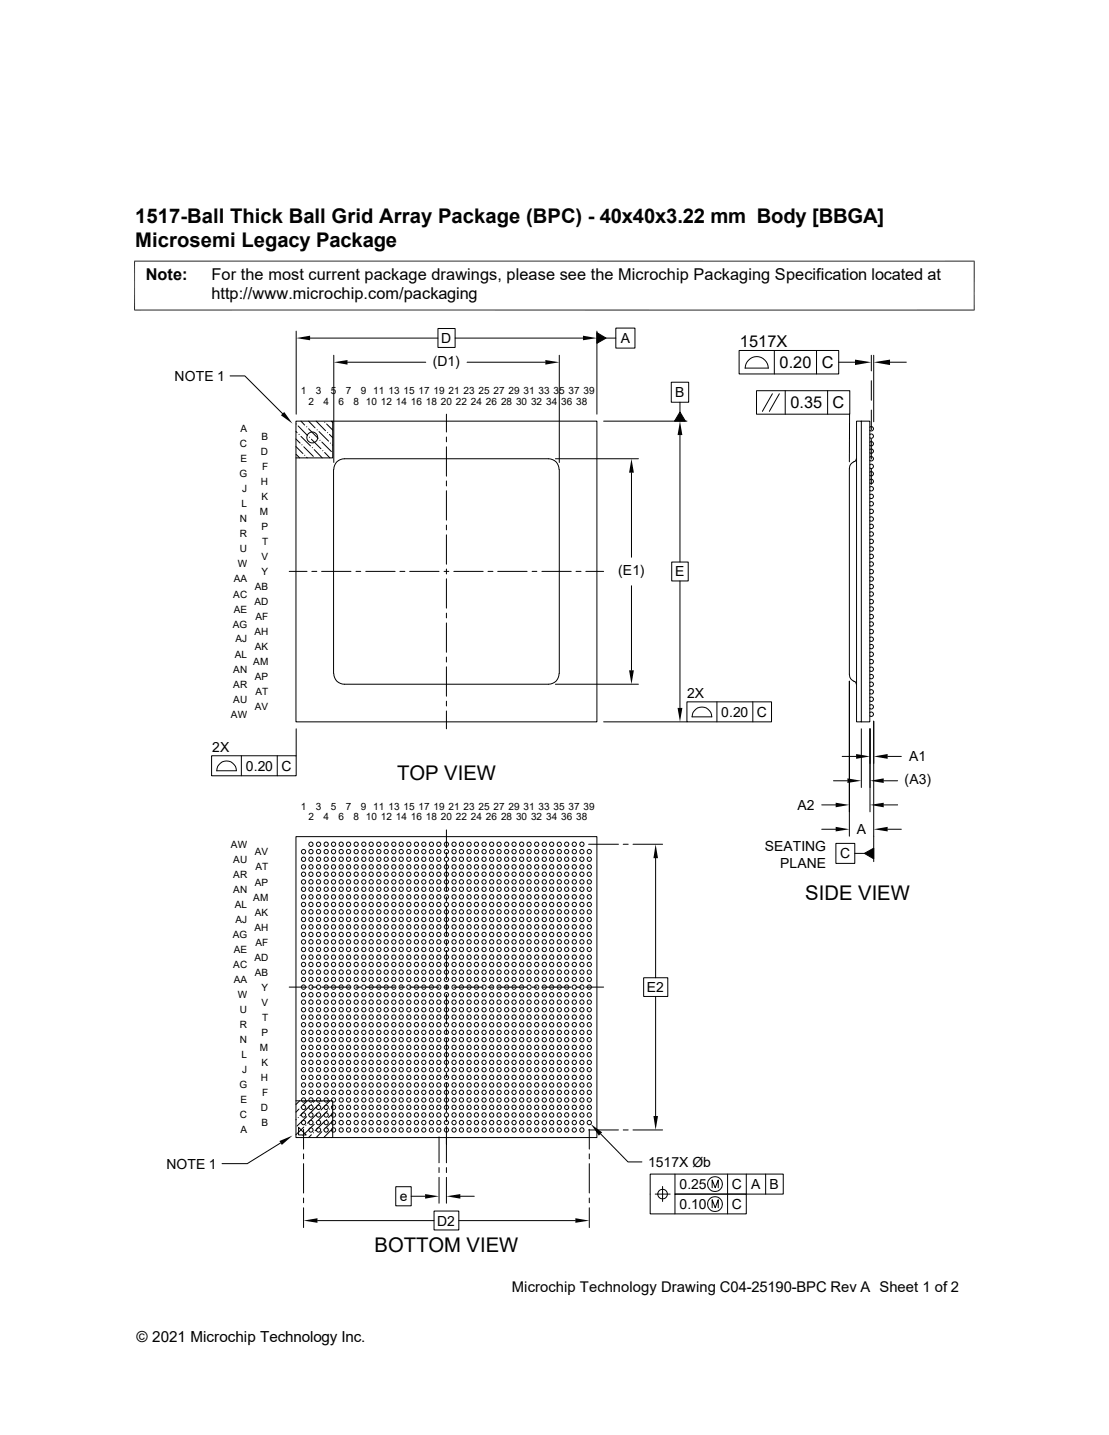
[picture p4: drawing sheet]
<svg xmlns="http://www.w3.org/2000/svg" width="216mm" height="279mm" viewBox="0 0 216 279" stroke-linecap="round" stroke-linejoin="round" font-family="sans-serif">
<defs><g id="words">
<g font-size="3.9">
<text x="26.3" y="43.5">1517-Ball Thick Ball Grid Array Package (BPC) - 40x40x3.22 mm Body [BBGA]</text>
<text x="26.3" y="48">Microsemi Legacy Package</text>
<text x="77.3" y="151.9">TOP VIEW</text>
<text x="156.8" y="175.3">SIDE VIEW</text>
<text x="72.9" y="243.8">BOTTOM VIEW</text>
</g>
<g font-size="3.2">
<text x="28.4" y="54.6">Note:</text>
<text x="41.1" y="54.6">For the most current package drawings, please see the Microchip Packaging Specification located at</text>
<text x="41.1" y="58.3">http://www.microchip.com/packaging</text>
<text x="144.1" y="67.5">1517X</text>
<text x="151.8" y="71.7">0.20</text>
<text x="160" y="71.7">C</text>
<text x="153.9" y="79.5">0.35</text>
<text x="162.1" y="79.5">C</text>
</g>
<text font-size="3" x="26.6" y="261.3">© 2021 Microchip Technology Inc.</text>
<text font-size="2.9" x="99.7" y="251.6">Microchip Technology Drawing C04-25190-BPC Rev A Sheet 1 of 2</text>
<g font-size="2.7">
<text x="84.2" y="71.2">(D1)</text>
<text x="85.9" y="66.8">D</text>
<text x="120.9" y="66.8">A</text>
<text x="34" y="74.2">NOTE 1</text>
<text x="131.4" y="77.3">B</text>
<text x="120.4" y="112">(E1)</text>
<text x="131.4" y="112.2">E</text>
<text x="133.8" y="135.9">2X</text>
<text x="140.4" y="139.5">0.20</text>
<text x="147.4" y="139.6">C</text>
<text x="41.3" y="146.5">2X</text>
<text x="177" y="148.3">A1</text>
<text x="47.9" y="150.1">0.20</text>
<text x="54.8" y="150.1">C</text>
<text x="176.1" y="152.7">(A3)</text>
<text x="155.3" y="157.7">A2</text>
<text x="148.9" y="165.7">SEATING</text>
<text x="163.6" y="167.1">C</text>
<text x="166.8" y="162.4">A</text>
<text x="151.9" y="169">PLANE</text>
<text x="125.9" y="193.2">E2</text>
<text x="32.4" y="227.5">NOTE 1</text>
<text x="126.2" y="227.2">1517X Øb</text>
<text x="77.8" y="233.9">e</text>
<text x="132.3" y="231.5">0.25</text>
<text x="142.5" y="231.5">C</text>
<text x="146.3" y="231.5">A</text>
<text x="149.8" y="231.5">B</text>
<text x="85.1" y="238.6">D2</text>
<text x="132.3" y="235.4">0.10</text>
<text x="142.5" y="235.4">C</text>
</g>
<g font-size="1.9">
<text x="58.6" y="76.8">1</text>
<text x="61.5" y="76.8">3</text>
<text x="64.4" y="76.8">5</text>
<text x="67.4" y="76.8">7</text>
<text x="70.3" y="76.8">9 11 13 15 17 19 21 23 25 27 29 31 33 35 37 39</text>
<text x="60" y="78.8">2</text>
<text x="62.9" y="78.8">4</text>
<text x="65.9" y="78.8">6</text>
<text x="68.8" y="78.8">8 10 12 14 16 18 20 22 24 26 28 30 32 34 36 38</text>
<text x="46.7" y="87.1">C</text>
<text x="46.8" y="84.2">A</text>
<text x="50.8" y="88.6">D</text>
<text x="50.9" y="85.6">B</text>
<text x="46.6" y="93">G</text>
<text x="46.8" y="90">E</text>
<text x="47.2" y="95.8">J</text>
<text x="50.8" y="94.4">H</text>
<text x="51.1" y="91.5">F</text>
<text x="46.7" y="101.7">N</text>
<text x="47" y="98.8">L</text>
<text x="50.6" y="100.2">M</text>
<text x="50.9" y="97.3">K</text>
<text x="46.7" y="104.6">R</text>
<text x="46.7" y="107.6">U</text>
<text x="50.9" y="103.2">P</text>
<text x="51.1" y="106.1">T</text>
<text x="45.5" y="113.4">AA</text>
<text x="46.3" y="110.5">W</text>
<text x="50.9" y="109.1">V</text>
<text x="50.9" y="112">Y</text>
<text x="45.4" y="116.4">AC</text>
<text x="45.5" y="119.3">AE</text>
<text x="49.5" y="117.8">AD</text>
<text x="49.6" y="114.9">AB</text>
<text x="45.3" y="122.2">AG</text>
<text x="45.8" y="125.1">AJ</text>
<text x="49.5" y="123.7">AH</text>
<text x="49.7" y="120.7">AF</text>
<text x="45.4" y="131">AN</text>
<text x="45.7" y="128.1">AL</text>
<text x="49.3" y="129.5">AM</text>
<text x="49.6" y="126.6">AK</text>
<text x="45.4" y="133.9">AR</text>
<text x="45.4" y="136.8">AU</text>
<text x="49.6" y="132.5">AP</text>
<text x="49.7" y="135.4">AT</text>
<text x="45" y="139.8">AW</text>
<text x="49.6" y="138.3">AV</text>
<text x="58.6" y="157.7">1</text>
<text x="60" y="159.7">2</text>
<text x="61.5" y="157.7">3</text>
<text x="62.9" y="159.7">4</text>
<text x="64.4" y="157.7">5</text>
<text x="65.9" y="159.7">6</text>
<text x="67.4" y="157.7">7</text>
<text x="68.8" y="159.7">8 10 12 14 16 18 20 22 24 26 28 30 32 34 36 38</text>
<text x="70.3" y="157.7">9 11 13 15 17 19 21 23 25 27 29 31 33 35 37 39</text>
<text x="45" y="165.1">AW</text>
<text x="49.6" y="166.5">AV</text>
<text x="45.4" y="173.9">AN</text>
<text x="45.4" y="170.9">AR</text>
<text x="45.4" y="168">AU</text>
<text x="49.6" y="172.4">AP</text>
<text x="49.7" y="169.5">AT</text>
<text x="45.7" y="176.8">AL</text>
<text x="45.8" y="179.7">AJ</text>
<text x="49.3" y="175.3">AM</text>
<text x="49.6" y="178.3">AK</text>
<text x="45.3" y="182.7">AG</text>
<text x="45.5" y="185.6">AE</text>
<text x="49.5" y="181.2">AH</text>
<text x="49.7" y="184.1">AF</text>
<text x="45.4" y="188.5">AC</text>
<text x="45.5" y="191.4">AA</text>
<text x="49.5" y="187">AD</text>
<text x="49.6" y="189.9">AB</text>
<text x="46.3" y="194.4">W</text>
<text x="46.7" y="197.3">U</text>
<text x="50.9" y="195.8">V</text>
<text x="50.9" y="192.9">Y</text>
<text x="46.7" y="203.1">N</text>
<text x="46.7" y="200.2">R</text>
<text x="50.9" y="201.7">P</text>
<text x="51.1" y="198.8">T</text>
<text x="47" y="206.1">L</text>
<text x="47.2" y="209">J</text>
<text x="50.6" y="204.6">M</text>
<text x="50.9" y="207.5">K</text>
<text x="46.6" y="211.9">G</text>
<text x="46.8" y="214.8">E</text>
<text x="50.8" y="210.4">H</text>
<text x="51.1" y="213.4">F</text>
<text x="46.7" y="217.8">C</text>
<text x="46.8" y="220.7">A</text>
<text x="50.8" y="216.3">D</text>
<text x="50.9" y="219.2">B</text>
</g>
</g></defs>
<g fill="none" stroke="#000" stroke-width=".19">
<path d="M26.1 50.8h163.6M26.2 50.8v9.7M189.7 50.8v9.7M26.1 60.4h163.6M44.8 73.2h2.9l7.3 7.4M57.7 64.5v16.1M60.4 65.8h24.9M65 69.2v20.8M67.6 70.5h15.3M85.3 64h3.3v3.6h-3.3zM88.6 65.8h24.9M90.9 70.5h15.3"/>
<path d="M108.9 69.2v20.8M116.2 64.8l1.8 1-1.8 1zM116.2 64.5v16.1M118 65.8h1.9M119.9 63.9h3.7v3.9h-3.7zM130.7 74.4h3.4v3.9h-3.4zM132.4 78.3v1.9M143.9 68.2h19.4v4.6h-19.4zM145 71.7h4.6M145.1 71.7a2.24 2.24 0 0 1 2.2-2.3 2.24 2.24 0 0 1 2.3 2.3M147.3 76.1h18.1v4.5h-18.1zM150.4 76.7l-2 3.4"/>
<path d="M150.7 68.2v4.6M151.7 76.7l-1.9 3.4M152.9 76.1v4.5M159 68.2v4.6M161.1 76.1v4.5M163.3 70.5h3.2M169.6 69.2v3M169.6 74.1v3.8M169.6 79.8v3.9M170.1 69.2v12.9M173.3 70.5h3.1M57.6 82h58.6v58.5h-58.6z"/>
<path d="M57.6 87l1.4 1.3M57.6 85.5l.8 .8M57.6 84l.2 .2M57.7 88.5l.6 .7M57.7 82.6h.1M58 82.9l1.9 1.9M58.2 84.6h.1M58.6 85l1.9 1.8M58.6 82l.7 .8M58.8 86.6h.1M59.1 87l1.9 1.9M59.3 88.6h.1"/>
<path d="M59.7 89l.1 .2M59.7 83.1h.1M60.1 83.5l1.8 1.8M60.1 82l1.2 1.3M60.2 85.1h.1M60.6 85.5l1.9 1.9M60.8 87.2h.1M61.2 87.5l1.5 1.7M61.6 82l1.8 1.9M61.7 83.7h.1M62.1 84l1.9 1.9M62.3 85.7h.1"/>
<path d="M62.7 86.1l1.8 1.8M62.8 87.8h.1M63.2 88.1l1 1.1M63.2 82.2h.1M63.6 82.6l1.2 1.1M63.8 84.2h.1M64.1 84.6l.7 .6M64.3 86.3h.1M64.5 82l.3 .3M64.7 86.6l.1 .1M64.8 82v7.2h-7.2M64.9 91.4v39.7"/>
<path d="M65 91.4a2.03 2.03 0 0 1 2.1-2.1h39.7a2.03 2.03 0 0 1 2 2.1M86.9 80.6v3.5M86.9 85.1v.9M86.9 87v5.7M86.9 93.6v1M86.9 95.5v5.8M108.1 89.3h16.2M108.9 91.4v39.7M117.5 82h16.2M122.9 92v16.5M132.4 80.2l1 1.8h-2.1zM132.4 84.7v24.7"/>
<path d="M165.4 80.6v9.3M166.7 89.3l-.1 .3a2.15 2.15 0 0 0-1.2 1.7v40a1.6 1.6 0 0 0 1.1 1.5l.2 .4M167.7 82h1.6v58.5h-2.5v-58.5h.9v58.5M169.3 99.3a.42 .42 0 0 1 .6 0 .42 .42 0 0 1 0 .6 .42 .42 0 0 1-.6 0M169.3 97.8a.42 .42 0 0 1 .6 0 .42 .42 0 0 1 0 .6 .42 .42 0 0 1-.6 0M169.3 96.4a.42 .42 0 0 1 .6-.1 .42 .42 0 0 1 0 .6 .42 .42 0 0 1-.6 0M169.3 94.9a.42 .42 0 0 1 .6 0 .42 .42 0 0 1 0 .6 .42 .42 0 0 1-.6 0M169.3 93.4a.42 .42 0 0 1 .6 0 .42 .42 0 0 1 0 .6 .42 .42 0 0 1-.6 0M169.3 91.9a.42 .42 0 0 1 .6 0 .42 .42 0 0 1 0 .6 .42 .42 0 0 1-.6 0M169.3 90.5a.42 .42 0 0 1 .6 0 .42 .42 0 0 1 0 .6 .42 .42 0 0 1-.6 0M169.3 89a.42 .42 0 0 1 .6 0 .42 .42 0 0 1 0 .6 .42 .42 0 0 1-.6 0M169.3 87.5a.42 .42 0 0 1 .6 0 .42 .42 0 0 1 0 .6 .42 .42 0 0 1-.6 0"/>
<path d="M169.3 86.1a.42 .42 0 0 1 .6 0 .42 .42 0 0 1 0 .6 .42 .42 0 0 1-.6 0M169.3 84.6a.42 .42 0 0 1 .6 0 .42 .42 0 0 1 0 .6 .42 .42 0 0 1-.6 0M169.3 83.2a.42 .42 0 0 1 .6 0 .42 .42 0 0 1 0 .6 .42 .42 0 0 1-.6 0M169.6 85.6v3.8M169.6 91.3v3M56.3 111.3h3.5M60.7 111.3h1M62.6 111.3h5.7M69.3 111.3h.9M71.2 111.3h5.7M77.9 111.3h.9M79.8 111.3h5.7"/>
<path d="M86.4 111.3h1M86.9 102.2v1M86.9 104.1v5.8M86.9 110.8v1M86.9 112.7v5.7M86.9 119.4v.9M88.3 111.3h5.8M95 111.3h1M96.9 111.3h5.7M103.6 111.3h.9M105.5 111.3h5.7M112.1 111.3h1"/>
<path d="M114 111.3h3.5M122.9 114v16.5M130.8 109.4h3.2v3.7h-3.2zM132.4 113.1v24.7M169.3 119.8a.42 .42 0 0 1 .6 0 .42 .42 0 0 1 0 .6 .42 .42 0 0 1-.6 0M169.3 118.3a.42 .42 0 0 1 .6 0 .42 .42 0 0 1 0 .6 .42 .42 0 0 1-.6 0M169.3 116.8a.42 .42 0 0 1 .6 0 .42 .42 0 0 1 0 .6 .42 .42 0 0 1-.6 0M169.3 115.4a.42 .42 0 0 1 .6 0 .42 .42 0 0 1 0 .6 .42 .42 0 0 1-.6 0M169.3 113.9a.42 .42 0 0 1 .6 0 .42 .42 0 0 1 0 .6 .42 .42 0 0 1-.6 0M169.3 112.4a.42 .42 0 0 1 .6 0 .42 .42 0 0 1 0 .6 .42 .42 0 0 1-.6 0M169.3 111a.42 .42 0 0 1 .6 0 .42 .42 0 0 1 0 .6 .42 .42 0 0 1-.6 0M169.3 109.5a.42 .42 0 0 1 .6 0 .42 .42 0 0 1 0 .6 .42 .42 0 0 1-.6 0"/>
<path d="M169.3 108a.42 .42 0 0 1 .6 0 .42 .42 0 0 1 0 .6 .42 .42 0 0 1-.6 0M169.3 106.6a.42 .42 0 0 1 .6 0 .42 .42 0 0 1 0 .6 .42 .42 0 0 1-.6 0M169.3 105.1a.42 .42 0 0 1 .6 0 .42 .42 0 0 1 0 .6 .42 .42 0 0 1-.6 0M169.3 103.7a.42 .42 0 0 1 .6 0 .42 .42 0 0 1 0 .6 .42 .42 0 0 1-.6 0M169.3 102.2a.42 .42 0 0 1 .6 0 .42 .42 0 0 1 0 .6 .42 .42 0 0 1-.6 0M169.3 100.8a.42 .42 0 0 1 .6 0 .42 .42 0 0 1 0 .5 .42 .42 0 0 1-.6 0M65 131.1a2.03 2.03 0 0 0 2.1 2.1h39.7a2.03 2.03 0 0 0 2-2.1M86.9 121.3v5.7M86.9 127.9v1M86.9 129.8v5.8M86.9 136.5v1M86.9 138.4v3.5"/>
<path d="M108.1 133.2h16.2M133.7 136.7h16.5v3.8h-16.5zM134.7 139.6h3.9M134.7 139.6a1.9 1.9 0 0 1 2-1.9 1.9 1.9 0 0 1 1.9 1.9M139.6 136.7v3.8M146.6 136.7v3.8M165.4 132.6v30.2M169.3 138.8a.42 .42 0 0 1 .6 0 .42 .42 0 0 1 0 .6 .42 .42 0 0 1-.6 0M169.3 137.3a.42 .42 0 0 1 .6 0 .42 .42 0 0 1 0 .6 .42 .42 0 0 1-.6 0M169.3 135.8a.42 .42 0 0 1 .6 0 .42 .42 0 0 1 0 .6 .42 .42 0 0 1-.6 0M169.3 134.4a.42 .42 0 0 1 .6 0 .42 .42 0 0 1 0 .6 .42 .42 0 0 1-.6 0M169.3 132.9a.42 .42 0 0 1 .6 0 .42 .42 0 0 1 0 .6 .42 .42 0 0 1-.6 0"/>
<path d="M169.3 131.4a.42 .42 0 0 1 .6 0 .42 .42 0 0 1 0 .6 .42 .42 0 0 1-.6 0M169.3 130a.42 .42 0 0 1 .6 0 .42 .42 0 0 1 0 .6 .42 .42 0 0 1-.6 0M169.3 128.5a.42 .42 0 0 1 .6 0 .42 .42 0 0 1 0 .6 .42 .42 0 0 1-.6 0M169.3 127.1a.42 .42 0 0 1 .6 0 .42 .42 0 0 1 0 .6 .42 .42 0 0 1-.6 0M169.3 125.6a.42 .42 0 0 1 .6 0 .42 .42 0 0 1 0 .6 .42 .42 0 0 1-.6 0M169.3 124.2a.42 .42 0 0 1 .6 0 .42 .42 0 0 1 0 .6 .42 .42 0 0 1-.6 0M169.3 122.7a.42 .42 0 0 1 .6 0 .42 .42 0 0 1 0 .6 .42 .42 0 0 1-.6 0M169.3 121.2a.42 .42 0 0 1 .6 0 .42 .42 0 0 1 0 .6 .42 .42 0 0 1-.6 0M41.2 147.2h16.5v3.8h-16.5zM42.2 150.1h3.8a1.9 1.9 0 0 0-1.9-1.9 1.9 1.9 0 0 0-1.9 1.9M47 147.2v3.8M54 147.2v3.8"/>
<path d="M57.7 141.9v5.3M117.5 140.5h16.2M160 156.7h2.7M162.3 152h2.7M164 147.3h2.7M167.7 141.9v11.4M169.4 141.9v16.2M170.1 140.4v27.4M172 152h2.8M172 156.7h2.8M172.8 147.3h2.7M57.6 162.9h58.6v58.6h-58.6z"/>
<path d="M86.9 161.6v3.5M86.9 166v1M86.9 167.9v5.7M86.9 174.6v.9M86.9 176.5v5.7M114.6 164.4h5.8M121.3 164.4h1M123.2 164.4h5.8M127.6 167.1v23.3M160 161.5h2.7M162.7 164.2h3.7v3.9h-3.7zM166.4 166.2h1.9"/>
<path d="M168.3 166.2l1.8-1.1v2.1zM172.8 161.5h2.7M56.3 192.2h3.5M60.7 192.2h1M62.6 192.2h5.7M69.3 192.2h.9M71.2 192.2h5.7M77.9 192.2h.9M79.8 192.2h5.7M86.4 192.2h1M86.9 183.1v1M86.9 185v5.8"/>
<path d="M86.9 191.7v1M86.9 193.6v5.7M88.3 192.2h5.8M95 192.2h1M96.9 192.2h5.7M103.6 192.2h.9M105.5 192.2h5.7M112.1 192.2h1M114 192.2h3.5M125.3 190.4h4.7v3.6h-4.7zM127.6 194v23.3M57.6 214.3h7.2v7.2"/>
<path d="M57.7 218h-.1M58 217.6h.1M58.1 219.5l1.5 1.5h-1.5zM58.2 215.9l-.6 .6M58.3 214.3l-.7 .8M58.6 215.6h.1M59.1 219.9v3.8M59.1 219.5l-1.5 1.4M59.5 219.1h.1M59.7 217.4l-1.9 1.8M59.8 214.3l-.8 .9M60.1 217h.1"/>
<path d="M60.2 215.4l-1.8 1.8M60.6 215h.1M61.2 218.9l-1.9 1.8M61.3 214.3l-.3 .3M61.6 218.5h.1M61.7 216.8l-1.8 1.9M62.1 216.5h.1M62.3 214.8l-1.8 1.9M62.7 214.5h.1M63.2 218.3l-1.9 1.9M63.6 218h.1M63.8 216.3l-1.9 1.8"/>
<path d="M64.1 215.9h.1M64.2 214.3l-1.7 1.8M64.7 219.8l-1.7 1.7M64.8 215.3l-.3 .3M64.8 216.8l-.8 .8M64.8 218.3l-1.4 1.3M86.9 200.3v1M86.9 202.2v5.7M86.9 208.9v.9M86.9 210.8v5.7M86.9 217.4v1M86.9 219.3v7.1"/>
<path d="M114.7 219.9v3.8M54.6 222.5l-6.5 4.1h-4.9M58.6 221.5h.1M59 221.1h.1M59.1 224.7v.9M59.1 226.6v5.7M59.1 233.3v.9M59.1 235.2v3.8M60.6 220.9l-.5 .6M61 220.6h.1M61.8 237.7h22.7M62.7 220.3l-1.1 1.2"/>
<path d="M63 220h.1M64.5 221.5h.1M77 231.1h3.1v3.7h-3.1zM80.1 232.9h2.7M84.5 235.8h4.8v3.7h-4.8zM85.5 221.4v5M85.5 227.3v1M85.5 229.2v5.1M86.9 227.3v1M86.9 229.2v5.1M89.3 237.7h22.7M89.6 232.9h2.7"/>
<path d="M114.6 220h5.8M114.7 224.7v.9M114.7 226.6v5.7M114.7 233.3v.9M114.7 235.2v3.8M116.9 220.8l5.4 5.4h2.7M121.3 220h1M123.2 220h5.8M127.6 232.5h2.9M129 231v2.9M131.4 228.6v3.9h13.9v3.8h-18.7v-7.7h25.9v3.9h-21.1v3.8M138.6 231.3v-1.6l.6 1.6 .6-1.6v1.6"/>
<path d="M138.6 235.2v-1.6l.6 1.6 .6-1.6v1.6M141.6 228.6v7.7M145.3 228.6v3.9M149.1 228.6v3.9"/>
<circle cx="60.8" cy="85.2" r="1.06"/>
<circle cx="59.1" cy="173.1" r=".43"/>
<circle cx="59.1" cy="171.7" r=".43"/>
<circle cx="59.1" cy="179" r=".43"/>
<circle cx="59.1" cy="170.2" r=".43"/>
<circle cx="59.1" cy="168.8" r=".43"/>
<circle cx="59.1" cy="176.1" r=".43"/>
<circle cx="59.1" cy="177.5" r=".43"/>
<circle cx="59.1" cy="174.6" r=".43"/>
<circle cx="59.1" cy="167.3" r=".43"/>
<circle cx="59.1" cy="165.8" r=".43"/>
<circle cx="60.5" cy="171.7" r=".43"/>
<circle cx="60.5" cy="177.5" r=".43"/>
<circle cx="60.5" cy="174.6" r=".43"/>
<circle cx="60.5" cy="170.2" r=".43"/>
<circle cx="60.5" cy="179" r=".43"/>
<circle cx="60.5" cy="176.1" r=".43"/>
<circle cx="60.5" cy="165.8" r=".43"/>
<circle cx="60.5" cy="173.1" r=".43"/>
<circle cx="60.5" cy="164.4" r=".43"/>
<circle cx="60.5" cy="168.8" r=".43"/>
<circle cx="60.5" cy="167.3" r=".43"/>
<circle cx="62" cy="176.1" r=".43"/>
<circle cx="62" cy="173.1" r=".43"/>
<circle cx="62" cy="171.7" r=".43"/>
<circle cx="62" cy="170.2" r=".43"/>
<circle cx="62" cy="165.8" r=".43"/>
<circle cx="62" cy="179" r=".43"/>
<circle cx="62" cy="164.4" r=".43"/>
<circle cx="62" cy="174.6" r=".43"/>
<circle cx="62" cy="167.3" r=".43"/>
<circle cx="62" cy="168.8" r=".43"/>
<circle cx="62" cy="177.5" r=".43"/>
<circle cx="63.5" cy="170.2" r=".43"/>
<circle cx="63.5" cy="179" r=".43"/>
<circle cx="63.5" cy="174.6" r=".43"/>
<circle cx="63.5" cy="167.3" r=".43"/>
<circle cx="63.5" cy="176.1" r=".43"/>
<circle cx="63.5" cy="173.1" r=".43"/>
<circle cx="63.5" cy="171.7" r=".43"/>
<circle cx="63.5" cy="165.8" r=".43"/>
<circle cx="63.5" cy="177.5" r=".43"/>
<circle cx="63.5" cy="164.4" r=".43"/>
<circle cx="63.5" cy="168.8" r=".43"/>
<circle cx="64.9" cy="174.6" r=".43"/>
<circle cx="64.9" cy="168.8" r=".43"/>
<circle cx="64.9" cy="165.8" r=".43"/>
<circle cx="64.9" cy="167.3" r=".43"/>
<circle cx="64.9" cy="173.1" r=".43"/>
<circle cx="64.9" cy="164.4" r=".43"/>
<circle cx="64.9" cy="177.5" r=".43"/>
<circle cx="64.9" cy="170.2" r=".43"/>
<circle cx="64.9" cy="179" r=".43"/>
<circle cx="64.9" cy="176.1" r=".43"/>
<circle cx="64.9" cy="171.7" r=".43"/>
<circle cx="66.4" cy="170.2" r=".43"/>
<circle cx="66.4" cy="167.3" r=".43"/>
<circle cx="66.4" cy="174.6" r=".43"/>
<circle cx="66.4" cy="173.1" r=".43"/>
<circle cx="66.4" cy="171.7" r=".43"/>
<circle cx="66.4" cy="165.8" r=".43"/>
<circle cx="66.4" cy="168.8" r=".43"/>
<circle cx="66.4" cy="176.1" r=".43"/>
<circle cx="66.4" cy="177.5" r=".43"/>
<circle cx="66.4" cy="179" r=".43"/>
<circle cx="66.4" cy="164.4" r=".43"/>
<circle cx="67.9" cy="168.8" r=".43"/>
<circle cx="67.9" cy="174.6" r=".43"/>
<circle cx="67.9" cy="179" r=".43"/>
<circle cx="67.9" cy="177.5" r=".43"/>
<circle cx="67.9" cy="167.3" r=".43"/>
<circle cx="67.9" cy="164.4" r=".43"/>
<circle cx="67.9" cy="165.8" r=".43"/>
<circle cx="67.9" cy="170.2" r=".43"/>
<circle cx="67.9" cy="176.1" r=".43"/>
<circle cx="67.9" cy="173.1" r=".43"/>
<circle cx="67.9" cy="171.7" r=".43"/>
<circle cx="69.3" cy="179" r=".43"/>
<circle cx="69.3" cy="176.1" r=".43"/>
<circle cx="69.3" cy="174.6" r=".43"/>
<circle cx="69.3" cy="170.2" r=".43"/>
<circle cx="69.3" cy="171.7" r=".43"/>
<circle cx="69.3" cy="165.8" r=".43"/>
<circle cx="69.3" cy="177.5" r=".43"/>
<circle cx="69.3" cy="167.3" r=".43"/>
<circle cx="69.3" cy="173.1" r=".43"/>
<circle cx="69.3" cy="164.4" r=".43"/>
<circle cx="69.3" cy="168.8" r=".43"/>
<circle cx="70.8" cy="171.7" r=".43"/>
<circle cx="70.8" cy="176.1" r=".43"/>
<circle cx="70.8" cy="164.4" r=".43"/>
<circle cx="70.8" cy="168.8" r=".43"/>
<circle cx="70.8" cy="167.3" r=".43"/>
<circle cx="70.8" cy="165.8" r=".43"/>
<circle cx="70.8" cy="179" r=".43"/>
<circle cx="70.8" cy="173.1" r=".43"/>
<circle cx="70.8" cy="177.5" r=".43"/>
<circle cx="70.8" cy="174.6" r=".43"/>
<circle cx="70.8" cy="170.2" r=".43"/>
<circle cx="72.3" cy="170.2" r=".43"/>
<circle cx="72.3" cy="173.1" r=".43"/>
<circle cx="72.3" cy="177.5" r=".43"/>
<circle cx="72.3" cy="174.6" r=".43"/>
<circle cx="72.3" cy="179" r=".43"/>
<circle cx="72.3" cy="168.8" r=".43"/>
<circle cx="72.3" cy="167.3" r=".43"/>
<circle cx="72.3" cy="164.4" r=".43"/>
<circle cx="72.3" cy="165.8" r=".43"/>
<circle cx="72.3" cy="176.1" r=".43"/>
<circle cx="72.3" cy="171.7" r=".43"/>
<circle cx="73.7" cy="173.1" r=".43"/>
<circle cx="73.7" cy="177.5" r=".43"/>
<circle cx="73.7" cy="179" r=".43"/>
<circle cx="73.7" cy="174.6" r=".43"/>
<circle cx="73.7" cy="170.2" r=".43"/>
<circle cx="73.7" cy="168.8" r=".43"/>
<circle cx="73.7" cy="164.4" r=".43"/>
<circle cx="73.7" cy="176.1" r=".43"/>
<circle cx="73.7" cy="167.3" r=".43"/>
<circle cx="73.7" cy="171.7" r=".43"/>
<circle cx="73.7" cy="165.8" r=".43"/>
<circle cx="75.2" cy="170.2" r=".43"/>
<circle cx="75.2" cy="173.1" r=".43"/>
<circle cx="75.2" cy="165.8" r=".43"/>
<circle cx="75.2" cy="167.3" r=".43"/>
<circle cx="75.2" cy="171.7" r=".43"/>
<circle cx="75.2" cy="164.4" r=".43"/>
<circle cx="75.2" cy="179" r=".43"/>
<circle cx="75.2" cy="176.1" r=".43"/>
<circle cx="75.2" cy="168.8" r=".43"/>
<circle cx="75.2" cy="177.5" r=".43"/>
<circle cx="75.2" cy="174.6" r=".43"/>
<circle cx="76.7" cy="173.1" r=".43"/>
<circle cx="76.7" cy="167.3" r=".43"/>
<circle cx="76.7" cy="171.7" r=".43"/>
<circle cx="76.7" cy="165.8" r=".43"/>
<circle cx="76.7" cy="170.2" r=".43"/>
<circle cx="76.7" cy="179" r=".43"/>
<circle cx="76.7" cy="176.1" r=".43"/>
<circle cx="76.7" cy="164.4" r=".43"/>
<circle cx="76.7" cy="177.5" r=".43"/>
<circle cx="76.7" cy="174.6" r=".43"/>
<circle cx="76.7" cy="168.8" r=".43"/>
<circle cx="78.1" cy="179" r=".43"/>
<circle cx="78.1" cy="168.8" r=".43"/>
<circle cx="78.1" cy="177.5" r=".43"/>
<circle cx="78.1" cy="174.6" r=".43"/>
<circle cx="78.1" cy="170.2" r=".43"/>
<circle cx="78.1" cy="167.3" r=".43"/>
<circle cx="78.1" cy="165.8" r=".43"/>
<circle cx="78.1" cy="176.1" r=".43"/>
<circle cx="78.1" cy="173.1" r=".43"/>
<circle cx="78.1" cy="164.4" r=".43"/>
<circle cx="78.1" cy="171.7" r=".43"/>
<circle cx="79.6" cy="171.7" r=".43"/>
<circle cx="79.6" cy="167.3" r=".43"/>
<circle cx="79.6" cy="176.1" r=".43"/>
<circle cx="79.6" cy="165.8" r=".43"/>
<circle cx="79.6" cy="168.8" r=".43"/>
<circle cx="79.6" cy="177.5" r=".43"/>
<circle cx="79.6" cy="174.6" r=".43"/>
<circle cx="79.6" cy="179" r=".43"/>
<circle cx="79.6" cy="164.4" r=".43"/>
<circle cx="79.6" cy="170.2" r=".43"/>
<circle cx="79.6" cy="173.1" r=".43"/>
<circle cx="81.1" cy="170.2" r=".43"/>
<circle cx="81.1" cy="165.8" r=".43"/>
<circle cx="81.1" cy="167.3" r=".43"/>
<circle cx="81.1" cy="179" r=".43"/>
<circle cx="81.1" cy="176.1" r=".43"/>
<circle cx="81.1" cy="173.1" r=".43"/>
<circle cx="81.1" cy="171.7" r=".43"/>
<circle cx="81.1" cy="168.8" r=".43"/>
<circle cx="81.1" cy="177.5" r=".43"/>
<circle cx="81.1" cy="174.6" r=".43"/>
<circle cx="81.1" cy="164.4" r=".43"/>
<circle cx="82.5" cy="173.1" r=".43"/>
<circle cx="82.5" cy="171.7" r=".43"/>
<circle cx="82.5" cy="170.2" r=".43"/>
<circle cx="82.5" cy="179" r=".43"/>
<circle cx="82.5" cy="176.1" r=".43"/>
<circle cx="82.5" cy="165.8" r=".43"/>
<circle cx="82.5" cy="164.4" r=".43"/>
<circle cx="82.5" cy="177.5" r=".43"/>
<circle cx="82.5" cy="174.6" r=".43"/>
<circle cx="82.5" cy="167.3" r=".43"/>
<circle cx="82.5" cy="168.8" r=".43"/>
<circle cx="84" cy="177.5" r=".43"/>
<circle cx="84" cy="174.6" r=".43"/>
<circle cx="84" cy="164.4" r=".43"/>
<circle cx="84" cy="170.2" r=".43"/>
<circle cx="84" cy="179" r=".43"/>
<circle cx="84" cy="168.8" r=".43"/>
<circle cx="84" cy="167.3" r=".43"/>
<circle cx="84" cy="176.1" r=".43"/>
<circle cx="84" cy="171.7" r=".43"/>
<circle cx="84" cy="173.1" r=".43"/>
<circle cx="84" cy="165.8" r=".43"/>
<circle cx="85.4" cy="173.1" r=".43"/>
<circle cx="85.4" cy="179" r=".43"/>
<circle cx="85.4" cy="170.2" r=".43"/>
<circle cx="85.4" cy="164.4" r=".43"/>
<circle cx="85.4" cy="177.5" r=".43"/>
<circle cx="85.4" cy="174.6" r=".43"/>
<circle cx="85.4" cy="171.7" r=".43"/>
<circle cx="85.4" cy="165.8" r=".43"/>
<circle cx="85.4" cy="176.1" r=".43"/>
<circle cx="85.4" cy="168.8" r=".43"/>
<circle cx="85.4" cy="167.3" r=".43"/>
<circle cx="86.9" cy="168.8" r=".43"/>
<circle cx="86.9" cy="179" r=".43"/>
<circle cx="86.9" cy="176.1" r=".43"/>
<circle cx="86.9" cy="164.4" r=".43"/>
<circle cx="86.9" cy="177.5" r=".43"/>
<circle cx="86.9" cy="174.6" r=".43"/>
<circle cx="86.9" cy="171.7" r=".43"/>
<circle cx="86.9" cy="165.8" r=".43"/>
<circle cx="86.9" cy="170.2" r=".43"/>
<circle cx="86.9" cy="167.3" r=".43"/>
<circle cx="86.9" cy="173.1" r=".43"/>
<circle cx="88.4" cy="176.1" r=".43"/>
<circle cx="88.4" cy="164.4" r=".43"/>
<circle cx="88.4" cy="177.5" r=".43"/>
<circle cx="88.4" cy="171.7" r=".43"/>
<circle cx="88.4" cy="179" r=".43"/>
<circle cx="88.4" cy="173.1" r=".43"/>
<circle cx="88.4" cy="168.8" r=".43"/>
<circle cx="88.4" cy="174.6" r=".43"/>
<circle cx="88.4" cy="167.3" r=".43"/>
<circle cx="88.4" cy="165.8" r=".43"/>
<circle cx="88.4" cy="170.2" r=".43"/>
<circle cx="89.8" cy="167.3" r=".43"/>
<circle cx="89.8" cy="171.7" r=".43"/>
<circle cx="89.8" cy="165.8" r=".43"/>
<circle cx="89.8" cy="179" r=".43"/>
<circle cx="89.8" cy="176.1" r=".43"/>
<circle cx="89.8" cy="164.4" r=".43"/>
<circle cx="89.8" cy="177.5" r=".43"/>
<circle cx="89.8" cy="170.2" r=".43"/>
<circle cx="89.8" cy="173.1" r=".43"/>
<circle cx="89.8" cy="168.8" r=".43"/>
<circle cx="89.8" cy="174.6" r=".43"/>
<circle cx="91.3" cy="179" r=".43"/>
<circle cx="91.3" cy="176.1" r=".43"/>
<circle cx="91.3" cy="165.8" r=".43"/>
<circle cx="91.3" cy="167.3" r=".43"/>
<circle cx="91.3" cy="171.7" r=".43"/>
<circle cx="91.3" cy="164.4" r=".43"/>
<circle cx="91.3" cy="173.1" r=".43"/>
<circle cx="91.3" cy="177.5" r=".43"/>
<circle cx="91.3" cy="168.8" r=".43"/>
<circle cx="91.3" cy="174.6" r=".43"/>
<circle cx="91.3" cy="170.2" r=".43"/>
<circle cx="92.7" cy="174.6" r=".43"/>
<circle cx="92.7" cy="164.4" r=".43"/>
<circle cx="92.7" cy="177.5" r=".43"/>
<circle cx="92.7" cy="170.2" r=".43"/>
<circle cx="92.7" cy="179" r=".43"/>
<circle cx="92.7" cy="171.7" r=".43"/>
<circle cx="92.7" cy="168.8" r=".43"/>
<circle cx="92.7" cy="173.1" r=".43"/>
<circle cx="92.7" cy="176.1" r=".43"/>
<circle cx="92.7" cy="167.3" r=".43"/>
<circle cx="92.7" cy="165.8" r=".43"/>
<circle cx="94.2" cy="179" r=".43"/>
<circle cx="94.2" cy="176.1" r=".43"/>
<circle cx="94.2" cy="165.8" r=".43"/>
<circle cx="94.2" cy="167.3" r=".43"/>
<circle cx="94.2" cy="171.7" r=".43"/>
<circle cx="94.2" cy="177.5" r=".43"/>
<circle cx="94.2" cy="170.2" r=".43"/>
<circle cx="94.2" cy="174.6" r=".43"/>
<circle cx="94.2" cy="173.1" r=".43"/>
<circle cx="94.2" cy="164.4" r=".43"/>
<circle cx="94.2" cy="168.8" r=".43"/>
<circle cx="95.7" cy="168.8" r=".43"/>
<circle cx="95.7" cy="177.5" r=".43"/>
<circle cx="95.7" cy="164.4" r=".43"/>
<circle cx="95.7" cy="176.1" r=".43"/>
<circle cx="95.7" cy="173.1" r=".43"/>
<circle cx="95.7" cy="171.7" r=".43"/>
<circle cx="95.7" cy="167.3" r=".43"/>
<circle cx="95.7" cy="179" r=".43"/>
<circle cx="95.7" cy="165.8" r=".43"/>
<circle cx="95.7" cy="174.6" r=".43"/>
<circle cx="95.7" cy="170.2" r=".43"/>
<circle cx="97.2" cy="177.5" r=".43"/>
<circle cx="97.2" cy="167.3" r=".43"/>
<circle cx="97.2" cy="170.2" r=".43"/>
<circle cx="97.2" cy="165.8" r=".43"/>
<circle cx="97.2" cy="164.4" r=".43"/>
<circle cx="97.2" cy="168.8" r=".43"/>
<circle cx="97.2" cy="176.1" r=".43"/>
<circle cx="97.2" cy="173.1" r=".43"/>
<circle cx="97.2" cy="171.7" r=".43"/>
<circle cx="97.2" cy="174.6" r=".43"/>
<circle cx="97.2" cy="179" r=".43"/>
<circle cx="98.6" cy="179" r=".43"/>
<circle cx="98.6" cy="176.1" r=".43"/>
<circle cx="98.6" cy="173.1" r=".43"/>
<circle cx="98.6" cy="171.7" r=".43"/>
<circle cx="98.6" cy="167.3" r=".43"/>
<circle cx="98.6" cy="168.8" r=".43"/>
<circle cx="98.6" cy="165.8" r=".43"/>
<circle cx="98.6" cy="177.5" r=".43"/>
<circle cx="98.6" cy="170.2" r=".43"/>
<circle cx="98.6" cy="164.4" r=".43"/>
<circle cx="98.6" cy="174.6" r=".43"/>
<circle cx="100.1" cy="176.1" r=".43"/>
<circle cx="100.1" cy="171.7" r=".43"/>
<circle cx="100.1" cy="170.2" r=".43"/>
<circle cx="100.1" cy="179" r=".43"/>
<circle cx="100.1" cy="173.1" r=".43"/>
<circle cx="100.1" cy="177.5" r=".43"/>
<circle cx="100.1" cy="165.8" r=".43"/>
<circle cx="100.1" cy="164.4" r=".43"/>
<circle cx="100.1" cy="167.3" r=".43"/>
<circle cx="100.1" cy="168.8" r=".43"/>
<circle cx="100.1" cy="174.6" r=".43"/>
<circle cx="101.6" cy="173.1" r=".43"/>
<circle cx="101.6" cy="179" r=".43"/>
<circle cx="101.6" cy="177.5" r=".43"/>
<circle cx="101.6" cy="170.2" r=".43"/>
<circle cx="101.6" cy="164.4" r=".43"/>
<circle cx="101.6" cy="168.8" r=".43"/>
<circle cx="101.6" cy="171.7" r=".43"/>
<circle cx="101.6" cy="174.6" r=".43"/>
<circle cx="101.6" cy="167.3" r=".43"/>
<circle cx="101.6" cy="176.1" r=".43"/>
<circle cx="101.6" cy="165.8" r=".43"/>
<circle cx="103" cy="177.5" r=".43"/>
<circle cx="103" cy="168.8" r=".43"/>
<circle cx="103" cy="176.1" r=".43"/>
<circle cx="103" cy="171.7" r=".43"/>
<circle cx="103" cy="164.4" r=".43"/>
<circle cx="103" cy="165.8" r=".43"/>
<circle cx="103" cy="173.1" r=".43"/>
<circle cx="103" cy="170.2" r=".43"/>
<circle cx="103" cy="167.3" r=".43"/>
<circle cx="103" cy="179" r=".43"/>
<circle cx="103" cy="174.6" r=".43"/>
<circle cx="104.5" cy="164.4" r=".43"/>
<circle cx="104.5" cy="174.6" r=".43"/>
<circle cx="104.5" cy="170.2" r=".43"/>
<circle cx="104.5" cy="167.3" r=".43"/>
<circle cx="104.5" cy="165.8" r=".43"/>
<circle cx="104.5" cy="168.8" r=".43"/>
<circle cx="104.5" cy="179" r=".43"/>
<circle cx="104.5" cy="176.1" r=".43"/>
<circle cx="104.5" cy="173.1" r=".43"/>
<circle cx="104.5" cy="171.7" r=".43"/>
<circle cx="104.5" cy="177.5" r=".43"/>
<circle cx="106" cy="168.8" r=".43"/>
<circle cx="106" cy="177.5" r=".43"/>
<circle cx="106" cy="174.6" r=".43"/>
<circle cx="106" cy="170.2" r=".43"/>
<circle cx="106" cy="167.3" r=".43"/>
<circle cx="106" cy="165.8" r=".43"/>
<circle cx="106" cy="164.4" r=".43"/>
<circle cx="106" cy="179" r=".43"/>
<circle cx="106" cy="176.1" r=".43"/>
<circle cx="106" cy="173.1" r=".43"/>
<circle cx="106" cy="171.7" r=".43"/>
<circle cx="107.4" cy="176.1" r=".43"/>
<circle cx="107.4" cy="171.7" r=".43"/>
<circle cx="107.4" cy="165.8" r=".43"/>
<circle cx="107.4" cy="168.8" r=".43"/>
<circle cx="107.4" cy="177.5" r=".43"/>
<circle cx="107.4" cy="174.6" r=".43"/>
<circle cx="107.4" cy="170.2" r=".43"/>
<circle cx="107.4" cy="167.3" r=".43"/>
<circle cx="107.4" cy="179" r=".43"/>
<circle cx="107.4" cy="173.1" r=".43"/>
<circle cx="107.4" cy="164.4" r=".43"/>
<circle cx="108.9" cy="179" r=".43"/>
<circle cx="108.9" cy="171.7" r=".43"/>
<circle cx="108.9" cy="176.1" r=".43"/>
<circle cx="108.9" cy="164.4" r=".43"/>
<circle cx="108.9" cy="165.8" r=".43"/>
<circle cx="108.9" cy="173.1" r=".43"/>
<circle cx="108.9" cy="177.5" r=".43"/>
<circle cx="108.9" cy="174.6" r=".43"/>
<circle cx="108.9" cy="170.2" r=".43"/>
<circle cx="108.9" cy="167.3" r=".43"/>
<circle cx="108.9" cy="168.8" r=".43"/>
<circle cx="110.3" cy="177.5" r=".43"/>
<circle cx="110.3" cy="167.3" r=".43"/>
<circle cx="110.3" cy="171.7" r=".43"/>
<circle cx="110.3" cy="165.8" r=".43"/>
<circle cx="110.3" cy="179" r=".43"/>
<circle cx="110.3" cy="176.1" r=".43"/>
<circle cx="110.3" cy="164.4" r=".43"/>
<circle cx="110.3" cy="168.8" r=".43"/>
<circle cx="110.3" cy="174.6" r=".43"/>
<circle cx="110.3" cy="170.2" r=".43"/>
<circle cx="110.3" cy="173.1" r=".43"/>
<circle cx="111.8" cy="179" r=".43"/>
<circle cx="111.8" cy="173.1" r=".43"/>
<circle cx="111.8" cy="177.5" r=".43"/>
<circle cx="111.8" cy="170.2" r=".43"/>
<circle cx="111.8" cy="165.8" r=".43"/>
<circle cx="111.8" cy="164.4" r=".43"/>
<circle cx="111.8" cy="176.1" r=".43"/>
<circle cx="111.8" cy="171.7" r=".43"/>
<circle cx="111.8" cy="168.8" r=".43"/>
<circle cx="111.8" cy="174.6" r=".43"/>
<circle cx="111.8" cy="167.3" r=".43"/>
<circle cx="113.3" cy="179" r=".43"/>
<circle cx="113.3" cy="168.8" r=".43"/>
<circle cx="113.3" cy="177.5" r=".43"/>
<circle cx="113.3" cy="174.6" r=".43"/>
<circle cx="113.3" cy="170.2" r=".43"/>
<circle cx="113.3" cy="171.7" r=".43"/>
<circle cx="113.3" cy="164.4" r=".43"/>
<circle cx="113.3" cy="176.1" r=".43"/>
<circle cx="113.3" cy="173.1" r=".43"/>
<circle cx="113.3" cy="165.8" r=".43"/>
<circle cx="113.3" cy="167.3" r=".43"/>
<circle cx="114.7" cy="177.5" r=".43"/>
<circle cx="114.7" cy="170.2" r=".43"/>
<circle cx="114.7" cy="176.1" r=".43"/>
<circle cx="114.7" cy="173.1" r=".43"/>
<circle cx="114.7" cy="174.6" r=".43"/>
<circle cx="114.7" cy="167.3" r=".43"/>
<circle cx="114.7" cy="171.7" r=".43"/>
<circle cx="114.7" cy="165.8" r=".43"/>
<circle cx="114.7" cy="168.8" r=".43"/>
<circle cx="114.7" cy="179" r=".43"/>
<circle cx="59.1" cy="199.5" r=".43"/>
<circle cx="59.1" cy="193.7" r=".43"/>
<circle cx="59.1" cy="183.4" r=".43"/>
<circle cx="59.1" cy="198" r=".43"/>
<circle cx="59.1" cy="192.2" r=".43"/>
<circle cx="59.1" cy="190.7" r=".43"/>
<circle cx="59.1" cy="187.8" r=".43"/>
<circle cx="59.1" cy="180.5" r=".43"/>
<circle cx="59.1" cy="196.6" r=".43"/>
<circle cx="59.1" cy="189.3" r=".43"/>
<circle cx="59.1" cy="181.9" r=".43"/>
<circle cx="59.1" cy="184.9" r=".43"/>
<circle cx="59.1" cy="195.1" r=".43"/>
<circle cx="59.1" cy="186.3" r=".43"/>
<circle cx="60.5" cy="193.7" r=".43"/>
<circle cx="60.5" cy="189.3" r=".43"/>
<circle cx="60.5" cy="199.5" r=".43"/>
<circle cx="60.5" cy="198" r=".43"/>
<circle cx="60.5" cy="192.2" r=".43"/>
<circle cx="60.5" cy="183.4" r=".43"/>
<circle cx="60.5" cy="181.9" r=".43"/>
<circle cx="60.5" cy="184.9" r=".43"/>
<circle cx="60.5" cy="180.5" r=".43"/>
<circle cx="60.5" cy="196.6" r=".43"/>
<circle cx="60.5" cy="186.3" r=".43"/>
<circle cx="60.5" cy="195.1" r=".43"/>
<circle cx="60.5" cy="190.7" r=".43"/>
<circle cx="60.5" cy="187.8" r=".43"/>
<circle cx="62" cy="193.7" r=".43"/>
<circle cx="62" cy="183.4" r=".43"/>
<circle cx="62" cy="198" r=".43"/>
<circle cx="62" cy="180.5" r=".43"/>
<circle cx="62" cy="196.6" r=".43"/>
<circle cx="62" cy="189.3" r=".43"/>
<circle cx="62" cy="199.5" r=".43"/>
<circle cx="62" cy="192.2" r=".43"/>
<circle cx="62" cy="190.7" r=".43"/>
<circle cx="62" cy="187.8" r=".43"/>
<circle cx="62" cy="184.9" r=".43"/>
<circle cx="62" cy="195.1" r=".43"/>
<circle cx="62" cy="181.9" r=".43"/>
<circle cx="62" cy="186.3" r=".43"/>
<circle cx="63.5" cy="193.7" r=".43"/>
<circle cx="63.5" cy="183.4" r=".43"/>
<circle cx="63.5" cy="187.8" r=".43"/>
<circle cx="63.5" cy="189.3" r=".43"/>
<circle cx="63.5" cy="184.9" r=".43"/>
<circle cx="63.5" cy="198" r=".43"/>
<circle cx="63.5" cy="196.6" r=".43"/>
<circle cx="63.5" cy="180.5" r=".43"/>
<circle cx="63.5" cy="195.1" r=".43"/>
<circle cx="63.5" cy="199.5" r=".43"/>
<circle cx="63.5" cy="192.2" r=".43"/>
<circle cx="63.5" cy="190.7" r=".43"/>
<circle cx="63.5" cy="186.3" r=".43"/>
<circle cx="63.5" cy="181.9" r=".43"/>
<circle cx="64.9" cy="193.7" r=".43"/>
<circle cx="64.9" cy="199.5" r=".43"/>
<circle cx="64.9" cy="192.2" r=".43"/>
<circle cx="64.9" cy="183.4" r=".43"/>
<circle cx="64.9" cy="189.3" r=".43"/>
<circle cx="64.9" cy="190.7" r=".43"/>
<circle cx="64.9" cy="187.8" r=".43"/>
<circle cx="64.9" cy="180.5" r=".43"/>
<circle cx="64.9" cy="184.9" r=".43"/>
<circle cx="64.9" cy="196.6" r=".43"/>
<circle cx="64.9" cy="181.9" r=".43"/>
<circle cx="64.9" cy="198" r=".43"/>
<circle cx="64.9" cy="195.1" r=".43"/>
<circle cx="64.9" cy="186.3" r=".43"/>
<circle cx="66.4" cy="189.3" r=".43"/>
<circle cx="66.4" cy="183.4" r=".43"/>
<circle cx="66.4" cy="196.6" r=".43"/>
<circle cx="66.4" cy="193.7" r=".43"/>
<circle cx="66.4" cy="199.5" r=".43"/>
<circle cx="66.4" cy="198" r=".43"/>
<circle cx="66.4" cy="192.2" r=".43"/>
<circle cx="66.4" cy="180.5" r=".43"/>
<circle cx="66.4" cy="184.9" r=".43"/>
<circle cx="66.4" cy="186.3" r=".43"/>
<circle cx="66.4" cy="181.9" r=".43"/>
<circle cx="66.4" cy="190.7" r=".43"/>
<circle cx="66.4" cy="187.8" r=".43"/>
<circle cx="66.4" cy="195.1" r=".43"/>
<circle cx="67.9" cy="196.6" r=".43"/>
<circle cx="67.9" cy="193.7" r=".43"/>
<circle cx="67.9" cy="189.3" r=".43"/>
<circle cx="67.9" cy="199.5" r=".43"/>
<circle cx="67.9" cy="198" r=".43"/>
<circle cx="67.9" cy="192.2" r=".43"/>
<circle cx="67.9" cy="183.4" r=".43"/>
<circle cx="67.9" cy="180.5" r=".43"/>
<circle cx="67.9" cy="190.7" r=".43"/>
<circle cx="67.9" cy="187.8" r=".43"/>
<circle cx="67.9" cy="181.9" r=".43"/>
<circle cx="67.9" cy="195.1" r=".43"/>
<circle cx="67.9" cy="186.3" r=".43"/>
<circle cx="67.9" cy="184.9" r=".43"/>
<circle cx="69.3" cy="183.4" r=".43"/>
<circle cx="69.3" cy="193.7" r=".43"/>
<circle cx="69.3" cy="199.5" r=".43"/>
<circle cx="69.3" cy="198" r=".43"/>
<circle cx="69.3" cy="187.8" r=".43"/>
<circle cx="69.3" cy="184.9" r=".43"/>
<circle cx="69.3" cy="189.3" r=".43"/>
<circle cx="69.3" cy="192.2" r=".43"/>
<circle cx="69.3" cy="181.9" r=".43"/>
<circle cx="69.3" cy="195.1" r=".43"/>
<circle cx="69.3" cy="180.5" r=".43"/>
<circle cx="69.3" cy="196.6" r=".43"/>
<circle cx="69.3" cy="190.7" r=".43"/>
<circle cx="69.3" cy="186.3" r=".43"/>
<circle cx="70.8" cy="193.7" r=".43"/>
<circle cx="70.8" cy="199.5" r=".43"/>
<circle cx="70.8" cy="180.5" r=".43"/>
<circle cx="70.8" cy="196.6" r=".43"/>
<circle cx="70.8" cy="189.3" r=".43"/>
<circle cx="70.8" cy="198" r=".43"/>
<circle cx="70.8" cy="192.2" r=".43"/>
<circle cx="70.8" cy="183.4" r=".43"/>
<circle cx="70.8" cy="181.9" r=".43"/>
<circle cx="70.8" cy="186.3" r=".43"/>
<circle cx="70.8" cy="190.7" r=".43"/>
<circle cx="70.8" cy="187.8" r=".43"/>
<circle cx="70.8" cy="184.9" r=".43"/>
<circle cx="70.8" cy="195.1" r=".43"/>
<circle cx="72.3" cy="196.6" r=".43"/>
<circle cx="72.3" cy="193.7" r=".43"/>
<circle cx="72.3" cy="189.3" r=".43"/>
<circle cx="72.3" cy="199.5" r=".43"/>
<circle cx="72.3" cy="192.2" r=".43"/>
<circle cx="72.3" cy="180.5" r=".43"/>
<circle cx="72.3" cy="183.4" r=".43"/>
<circle cx="72.3" cy="195.1" r=".43"/>
<circle cx="72.3" cy="181.9" r=".43"/>
<circle cx="72.3" cy="198" r=".43"/>
<circle cx="72.3" cy="190.7" r=".43"/>
<circle cx="72.3" cy="187.8" r=".43"/>
<circle cx="72.3" cy="184.9" r=".43"/>
<circle cx="72.3" cy="186.3" r=".43"/>
<circle cx="73.7" cy="189.3" r=".43"/>
<circle cx="73.7" cy="199.5" r=".43"/>
<circle cx="73.7" cy="192.2" r=".43"/>
<circle cx="73.7" cy="181.9" r=".43"/>
<circle cx="73.7" cy="190.7" r=".43"/>
<circle cx="73.7" cy="180.5" r=".43"/>
<circle cx="73.7" cy="195.1" r=".43"/>
<circle cx="73.7" cy="196.6" r=".43"/>
<circle cx="73.7" cy="193.7" r=".43"/>
<circle cx="73.7" cy="186.3" r=".43"/>
<circle cx="73.7" cy="198" r=".43"/>
<circle cx="73.7" cy="187.8" r=".43"/>
<circle cx="73.7" cy="184.9" r=".43"/>
<circle cx="73.7" cy="183.4" r=".43"/>
<circle cx="75.2" cy="189.3" r=".43"/>
<circle cx="75.2" cy="199.5" r=".43"/>
<circle cx="75.2" cy="183.4" r=".43"/>
<circle cx="75.2" cy="192.2" r=".43"/>
<circle cx="75.2" cy="180.5" r=".43"/>
<circle cx="75.2" cy="196.6" r=".43"/>
<circle cx="75.2" cy="193.7" r=".43"/>
<circle cx="75.2" cy="181.9" r=".43"/>
<circle cx="75.2" cy="198" r=".43"/>
<circle cx="75.2" cy="184.9" r=".43"/>
<circle cx="75.2" cy="186.3" r=".43"/>
<circle cx="75.2" cy="190.7" r=".43"/>
<circle cx="75.2" cy="187.8" r=".43"/>
<circle cx="75.2" cy="195.1" r=".43"/>
<circle cx="76.7" cy="196.6" r=".43"/>
<circle cx="76.7" cy="193.7" r=".43"/>
<circle cx="76.7" cy="189.3" r=".43"/>
<circle cx="76.7" cy="181.9" r=".43"/>
<circle cx="76.7" cy="199.5" r=".43"/>
<circle cx="76.7" cy="198" r=".43"/>
<circle cx="76.7" cy="192.2" r=".43"/>
<circle cx="76.7" cy="180.5" r=".43"/>
<circle cx="76.7" cy="183.4" r=".43"/>
<circle cx="76.7" cy="186.3" r=".43"/>
<circle cx="76.7" cy="190.7" r=".43"/>
<circle cx="76.7" cy="187.8" r=".43"/>
<circle cx="76.7" cy="195.1" r=".43"/>
<circle cx="76.7" cy="184.9" r=".43"/>
<circle cx="78.1" cy="199.5" r=".43"/>
<circle cx="78.1" cy="196.6" r=".43"/>
<circle cx="78.1" cy="193.7" r=".43"/>
<circle cx="78.1" cy="189.3" r=".43"/>
<circle cx="78.1" cy="184.9" r=".43"/>
<circle cx="78.1" cy="180.5" r=".43"/>
<circle cx="78.1" cy="183.4" r=".43"/>
<circle cx="78.1" cy="186.3" r=".43"/>
<circle cx="78.1" cy="181.9" r=".43"/>
<circle cx="78.1" cy="198" r=".43"/>
<circle cx="78.1" cy="192.2" r=".43"/>
<circle cx="78.1" cy="190.7" r=".43"/>
<circle cx="78.1" cy="187.8" r=".43"/>
<circle cx="78.1" cy="195.1" r=".43"/>
<circle cx="79.6" cy="193.7" r=".43"/>
<circle cx="79.6" cy="196.6" r=".43"/>
<circle cx="79.6" cy="189.3" r=".43"/>
<circle cx="79.6" cy="190.7" r=".43"/>
<circle cx="79.6" cy="181.9" r=".43"/>
<circle cx="79.6" cy="199.5" r=".43"/>
<circle cx="79.6" cy="198" r=".43"/>
<circle cx="79.6" cy="192.2" r=".43"/>
<circle cx="79.6" cy="187.8" r=".43"/>
<circle cx="79.6" cy="180.5" r=".43"/>
<circle cx="79.6" cy="184.9" r=".43"/>
<circle cx="79.6" cy="183.4" r=".43"/>
<circle cx="79.6" cy="186.3" r=".43"/>
<circle cx="79.6" cy="195.1" r=".43"/>
<circle cx="81.1" cy="193.7" r=".43"/>
<circle cx="81.1" cy="199.5" r=".43"/>
<circle cx="81.1" cy="192.2" r=".43"/>
<circle cx="81.1" cy="190.7" r=".43"/>
<circle cx="81.1" cy="196.6" r=".43"/>
<circle cx="81.1" cy="189.3" r=".43"/>
<circle cx="81.1" cy="184.9" r=".43"/>
<circle cx="81.1" cy="183.4" r=".43"/>
<circle cx="81.1" cy="181.9" r=".43"/>
<circle cx="81.1" cy="198" r=".43"/>
<circle cx="81.1" cy="187.8" r=".43"/>
<circle cx="81.1" cy="180.5" r=".43"/>
<circle cx="81.1" cy="186.3" r=".43"/>
<circle cx="81.1" cy="195.1" r=".43"/>
<circle cx="82.5" cy="196.6" r=".43"/>
<circle cx="82.5" cy="189.3" r=".43"/>
<circle cx="82.5" cy="183.4" r=".43"/>
<circle cx="82.5" cy="199.5" r=".43"/>
<circle cx="82.5" cy="198" r=".43"/>
<circle cx="82.5" cy="192.2" r=".43"/>
<circle cx="82.5" cy="190.7" r=".43"/>
<circle cx="82.5" cy="180.5" r=".43"/>
<circle cx="82.5" cy="193.7" r=".43"/>
<circle cx="82.5" cy="186.3" r=".43"/>
<circle cx="82.5" cy="181.9" r=".43"/>
<circle cx="82.5" cy="187.8" r=".43"/>
<circle cx="82.5" cy="184.9" r=".43"/>
<circle cx="82.5" cy="195.1" r=".43"/>
<circle cx="84" cy="198" r=".43"/>
<circle cx="84" cy="193.7" r=".43"/>
<circle cx="84" cy="199.5" r=".43"/>
<circle cx="84" cy="192.2" r=".43"/>
<circle cx="84" cy="190.7" r=".43"/>
<circle cx="84" cy="196.6" r=".43"/>
<circle cx="84" cy="189.3" r=".43"/>
<circle cx="84" cy="181.9" r=".43"/>
<circle cx="84" cy="195.1" r=".43"/>
<circle cx="84" cy="183.4" r=".43"/>
<circle cx="84" cy="184.9" r=".43"/>
<circle cx="84" cy="187.8" r=".43"/>
<circle cx="84" cy="180.5" r=".43"/>
<circle cx="84" cy="186.3" r=".43"/>
<circle cx="85.4" cy="189.3" r=".43"/>
<circle cx="85.4" cy="199.5" r=".43"/>
<circle cx="85.4" cy="192.2" r=".43"/>
<circle cx="85.4" cy="190.7" r=".43"/>
<circle cx="85.4" cy="187.8" r=".43"/>
<circle cx="85.4" cy="180.5" r=".43"/>
<circle cx="85.4" cy="196.6" r=".43"/>
<circle cx="85.4" cy="193.7" r=".43"/>
<circle cx="85.4" cy="184.9" r=".43"/>
<circle cx="85.4" cy="181.9" r=".43"/>
<circle cx="85.4" cy="195.1" r=".43"/>
<circle cx="85.4" cy="183.4" r=".43"/>
<circle cx="85.4" cy="198" r=".43"/>
<circle cx="85.4" cy="186.3" r=".43"/>
<circle cx="86.9" cy="189.3" r=".43"/>
<circle cx="86.9" cy="198" r=".43"/>
<circle cx="86.9" cy="195.1" r=".43"/>
<circle cx="86.9" cy="183.4" r=".43"/>
<circle cx="86.9" cy="184.9" r=".43"/>
<circle cx="86.9" cy="199.5" r=".43"/>
<circle cx="86.9" cy="192.2" r=".43"/>
<circle cx="86.9" cy="190.7" r=".43"/>
<circle cx="86.9" cy="187.8" r=".43"/>
<circle cx="86.9" cy="180.5" r=".43"/>
<circle cx="86.9" cy="196.6" r=".43"/>
<circle cx="86.9" cy="193.7" r=".43"/>
<circle cx="86.9" cy="181.9" r=".43"/>
<circle cx="86.9" cy="186.3" r=".43"/>
<circle cx="88.4" cy="192.2" r=".43"/>
<circle cx="88.4" cy="196.6" r=".43"/>
<circle cx="88.4" cy="193.7" r=".43"/>
<circle cx="88.4" cy="199.5" r=".43"/>
<circle cx="88.4" cy="190.7" r=".43"/>
<circle cx="88.4" cy="180.5" r=".43"/>
<circle cx="88.4" cy="181.9" r=".43"/>
<circle cx="88.4" cy="183.4" r=".43"/>
<circle cx="88.4" cy="184.9" r=".43"/>
<circle cx="88.4" cy="198" r=".43"/>
<circle cx="88.4" cy="195.1" r=".43"/>
<circle cx="88.4" cy="187.8" r=".43"/>
<circle cx="88.4" cy="189.3" r=".43"/>
<circle cx="88.4" cy="186.3" r=".43"/>
<circle cx="89.8" cy="199.5" r=".43"/>
<circle cx="89.8" cy="192.2" r=".43"/>
<circle cx="89.8" cy="190.7" r=".43"/>
<circle cx="89.8" cy="196.6" r=".43"/>
<circle cx="89.8" cy="193.7" r=".43"/>
<circle cx="89.8" cy="181.9" r=".43"/>
<circle cx="89.8" cy="183.4" r=".43"/>
<circle cx="89.8" cy="198" r=".43"/>
<circle cx="89.8" cy="187.8" r=".43"/>
<circle cx="89.8" cy="180.5" r=".43"/>
<circle cx="89.8" cy="189.3" r=".43"/>
<circle cx="89.8" cy="184.9" r=".43"/>
<circle cx="89.8" cy="186.3" r=".43"/>
<circle cx="89.8" cy="195.1" r=".43"/>
<circle cx="91.3" cy="199.5" r=".43"/>
<circle cx="91.3" cy="192.2" r=".43"/>
<circle cx="91.3" cy="190.7" r=".43"/>
<circle cx="91.3" cy="193.7" r=".43"/>
<circle cx="91.3" cy="189.3" r=".43"/>
<circle cx="91.3" cy="195.1" r=".43"/>
<circle cx="91.3" cy="198" r=".43"/>
<circle cx="91.3" cy="180.5" r=".43"/>
<circle cx="91.3" cy="196.6" r=".43"/>
<circle cx="91.3" cy="181.9" r=".43"/>
<circle cx="91.3" cy="183.4" r=".43"/>
<circle cx="91.3" cy="187.8" r=".43"/>
<circle cx="91.3" cy="184.9" r=".43"/>
<circle cx="91.3" cy="186.3" r=".43"/>
<circle cx="92.7" cy="189.3" r=".43"/>
<circle cx="92.7" cy="199.5" r=".43"/>
<circle cx="92.7" cy="198" r=".43"/>
<circle cx="92.7" cy="192.2" r=".43"/>
<circle cx="92.7" cy="190.7" r=".43"/>
<circle cx="92.7" cy="180.5" r=".43"/>
<circle cx="92.7" cy="183.4" r=".43"/>
<circle cx="92.7" cy="196.6" r=".43"/>
<circle cx="92.7" cy="193.7" r=".43"/>
<circle cx="92.7" cy="186.3" r=".43"/>
<circle cx="92.7" cy="181.9" r=".43"/>
<circle cx="92.7" cy="195.1" r=".43"/>
<circle cx="92.7" cy="184.9" r=".43"/>
<circle cx="92.7" cy="187.8" r=".43"/>
<circle cx="94.2" cy="193.7" r=".43"/>
<circle cx="94.2" cy="199.5" r=".43"/>
<circle cx="94.2" cy="198" r=".43"/>
<circle cx="94.2" cy="183.4" r=".43"/>
<circle cx="94.2" cy="196.6" r=".43"/>
<circle cx="94.2" cy="189.3" r=".43"/>
<circle cx="94.2" cy="181.9" r=".43"/>
<circle cx="94.2" cy="192.2" r=".43"/>
<circle cx="94.2" cy="190.7" r=".43"/>
<circle cx="94.2" cy="187.8" r=".43"/>
<circle cx="94.2" cy="180.5" r=".43"/>
<circle cx="94.2" cy="186.3" r=".43"/>
<circle cx="94.2" cy="184.9" r=".43"/>
<circle cx="94.2" cy="195.1" r=".43"/>
<circle cx="95.7" cy="199.5" r=".43"/>
<circle cx="95.7" cy="189.3" r=".43"/>
<circle cx="95.7" cy="198" r=".43"/>
<circle cx="95.7" cy="192.2" r=".43"/>
<circle cx="95.7" cy="180.5" r=".43"/>
<circle cx="95.7" cy="186.3" r=".43"/>
<circle cx="95.7" cy="183.4" r=".43"/>
<circle cx="95.7" cy="190.7" r=".43"/>
<circle cx="95.7" cy="196.6" r=".43"/>
<circle cx="95.7" cy="193.7" r=".43"/>
<circle cx="95.7" cy="181.9" r=".43"/>
<circle cx="95.7" cy="184.9" r=".43"/>
<circle cx="95.7" cy="187.8" r=".43"/>
<circle cx="95.7" cy="195.1" r=".43"/>
<circle cx="97.2" cy="192.2" r=".43"/>
<circle cx="97.2" cy="189.3" r=".43"/>
<circle cx="97.2" cy="199.5" r=".43"/>
<circle cx="97.2" cy="190.7" r=".43"/>
<circle cx="97.2" cy="186.3" r=".43"/>
<circle cx="97.2" cy="181.9" r=".43"/>
<circle cx="97.2" cy="180.5" r=".43"/>
<circle cx="97.2" cy="196.6" r=".43"/>
<circle cx="97.2" cy="193.7" r=".43"/>
<circle cx="97.2" cy="198" r=".43"/>
<circle cx="97.2" cy="184.9" r=".43"/>
<circle cx="97.2" cy="183.4" r=".43"/>
<circle cx="97.2" cy="187.8" r=".43"/>
<circle cx="97.2" cy="195.1" r=".43"/>
<circle cx="98.6" cy="199.5" r=".43"/>
<circle cx="98.6" cy="189.3" r=".43"/>
<circle cx="98.6" cy="183.4" r=".43"/>
<circle cx="98.6" cy="198" r=".43"/>
<circle cx="98.6" cy="192.2" r=".43"/>
<circle cx="98.6" cy="180.5" r=".43"/>
<circle cx="98.6" cy="193.7" r=".43"/>
<circle cx="98.6" cy="186.3" r=".43"/>
<circle cx="98.6" cy="181.9" r=".43"/>
<circle cx="98.6" cy="184.9" r=".43"/>
<circle cx="98.6" cy="190.7" r=".43"/>
<circle cx="98.6" cy="187.8" r=".43"/>
<circle cx="98.6" cy="196.6" r=".43"/>
<circle cx="98.6" cy="195.1" r=".43"/>
<circle cx="100.1" cy="199.5" r=".43"/>
<circle cx="100.1" cy="198" r=".43"/>
<circle cx="100.1" cy="192.2" r=".43"/>
<circle cx="100.1" cy="187.8" r=".43"/>
<circle cx="100.1" cy="193.7" r=".43"/>
<circle cx="100.1" cy="184.9" r=".43"/>
<circle cx="100.1" cy="190.7" r=".43"/>
<circle cx="100.1" cy="180.5" r=".43"/>
<circle cx="100.1" cy="196.6" r=".43"/>
<circle cx="100.1" cy="189.3" r=".43"/>
<circle cx="100.1" cy="183.4" r=".43"/>
<circle cx="100.1" cy="181.9" r=".43"/>
<circle cx="100.1" cy="195.1" r=".43"/>
<circle cx="100.1" cy="186.3" r=".43"/>
<circle cx="101.6" cy="193.7" r=".43"/>
<circle cx="101.6" cy="189.3" r=".43"/>
<circle cx="101.6" cy="199.5" r=".43"/>
<circle cx="101.6" cy="192.2" r=".43"/>
<circle cx="101.6" cy="190.7" r=".43"/>
<circle cx="101.6" cy="196.6" r=".43"/>
<circle cx="101.6" cy="183.4" r=".43"/>
<circle cx="101.6" cy="186.3" r=".43"/>
<circle cx="101.6" cy="181.9" r=".43"/>
<circle cx="101.6" cy="198" r=".43"/>
<circle cx="101.6" cy="187.8" r=".43"/>
<circle cx="101.6" cy="184.9" r=".43"/>
<circle cx="101.6" cy="180.5" r=".43"/>
<circle cx="101.6" cy="195.1" r=".43"/>
<circle cx="103" cy="192.2" r=".43"/>
<circle cx="103" cy="199.5" r=".43"/>
<circle cx="103" cy="190.7" r=".43"/>
<circle cx="103" cy="196.6" r=".43"/>
<circle cx="103" cy="189.3" r=".43"/>
<circle cx="103" cy="183.4" r=".43"/>
<circle cx="103" cy="198" r=".43"/>
<circle cx="103" cy="180.5" r=".43"/>
<circle cx="103" cy="193.7" r=".43"/>
<circle cx="103" cy="186.3" r=".43"/>
<circle cx="103" cy="181.9" r=".43"/>
<circle cx="103" cy="195.1" r=".43"/>
<circle cx="103" cy="187.8" r=".43"/>
<circle cx="103" cy="184.9" r=".43"/>
<circle cx="104.5" cy="193.7" r=".43"/>
<circle cx="104.5" cy="183.4" r=".43"/>
<circle cx="104.5" cy="195.1" r=".43"/>
<circle cx="104.5" cy="187.8" r=".43"/>
<circle cx="104.5" cy="184.9" r=".43"/>
<circle cx="104.5" cy="199.5" r=".43"/>
<circle cx="104.5" cy="198" r=".43"/>
<circle cx="104.5" cy="192.2" r=".43"/>
<circle cx="104.5" cy="180.5" r=".43"/>
<circle cx="104.5" cy="196.6" r=".43"/>
<circle cx="104.5" cy="189.3" r=".43"/>
<circle cx="104.5" cy="190.7" r=".43"/>
<circle cx="104.5" cy="181.9" r=".43"/>
<circle cx="104.5" cy="186.3" r=".43"/>
<circle cx="106" cy="199.5" r=".43"/>
<circle cx="106" cy="198" r=".43"/>
<circle cx="106" cy="192.2" r=".43"/>
<circle cx="106" cy="193.7" r=".43"/>
<circle cx="106" cy="189.3" r=".43"/>
<circle cx="106" cy="181.9" r=".43"/>
<circle cx="106" cy="190.7" r=".43"/>
<circle cx="106" cy="180.5" r=".43"/>
<circle cx="106" cy="183.4" r=".43"/>
<circle cx="106" cy="196.6" r=".43"/>
<circle cx="106" cy="187.8" r=".43"/>
<circle cx="106" cy="186.3" r=".43"/>
<circle cx="106" cy="184.9" r=".43"/>
<circle cx="106" cy="195.1" r=".43"/>
<circle cx="107.4" cy="189.3" r=".43"/>
<circle cx="107.4" cy="199.5" r=".43"/>
<circle cx="107.4" cy="183.4" r=".43"/>
<circle cx="107.4" cy="196.6" r=".43"/>
<circle cx="107.4" cy="192.2" r=".43"/>
<circle cx="107.4" cy="190.7" r=".43"/>
<circle cx="107.4" cy="186.3" r=".43"/>
<circle cx="107.4" cy="181.9" r=".43"/>
<circle cx="107.4" cy="198" r=".43"/>
<circle cx="107.4" cy="180.5" r=".43"/>
<circle cx="107.4" cy="193.7" r=".43"/>
<circle cx="107.4" cy="195.1" r=".43"/>
<circle cx="107.4" cy="184.9" r=".43"/>
<circle cx="107.4" cy="187.8" r=".43"/>
<circle cx="108.9" cy="189.3" r=".43"/>
<circle cx="108.9" cy="183.4" r=".43"/>
<circle cx="108.9" cy="180.5" r=".43"/>
<circle cx="108.9" cy="199.5" r=".43"/>
<circle cx="108.9" cy="198" r=".43"/>
<circle cx="108.9" cy="192.2" r=".43"/>
<circle cx="108.9" cy="190.7" r=".43"/>
<circle cx="108.9" cy="187.8" r=".43"/>
<circle cx="108.9" cy="196.6" r=".43"/>
<circle cx="108.9" cy="193.7" r=".43"/>
<circle cx="108.9" cy="186.3" r=".43"/>
<circle cx="108.9" cy="181.9" r=".43"/>
<circle cx="108.9" cy="184.9" r=".43"/>
<circle cx="108.9" cy="195.1" r=".43"/>
<circle cx="110.3" cy="196.6" r=".43"/>
<circle cx="110.3" cy="189.3" r=".43"/>
<circle cx="110.3" cy="180.5" r=".43"/>
<circle cx="110.3" cy="183.4" r=".43"/>
<circle cx="110.3" cy="193.7" r=".43"/>
<circle cx="110.3" cy="199.5" r=".43"/>
<circle cx="110.3" cy="198" r=".43"/>
<circle cx="110.3" cy="192.2" r=".43"/>
<circle cx="110.3" cy="187.8" r=".43"/>
<circle cx="110.3" cy="184.9" r=".43"/>
<circle cx="110.3" cy="195.1" r=".43"/>
<circle cx="110.3" cy="186.3" r=".43"/>
<circle cx="110.3" cy="181.9" r=".43"/>
<circle cx="110.3" cy="190.7" r=".43"/>
<circle cx="111.8" cy="183.4" r=".43"/>
<circle cx="111.8" cy="198" r=".43"/>
<circle cx="111.8" cy="187.8" r=".43"/>
<circle cx="111.8" cy="196.6" r=".43"/>
<circle cx="111.8" cy="193.7" r=".43"/>
<circle cx="111.8" cy="199.5" r=".43"/>
<circle cx="111.8" cy="192.2" r=".43"/>
<circle cx="111.8" cy="190.7" r=".43"/>
<circle cx="111.8" cy="184.9" r=".43"/>
<circle cx="111.8" cy="189.3" r=".43"/>
<circle cx="111.8" cy="181.9" r=".43"/>
<circle cx="111.8" cy="195.1" r=".43"/>
<circle cx="111.8" cy="180.5" r=".43"/>
<circle cx="111.8" cy="186.3" r=".43"/>
<circle cx="113.3" cy="193.7" r=".43"/>
<circle cx="113.3" cy="180.5" r=".43"/>
<circle cx="113.3" cy="196.6" r=".43"/>
<circle cx="113.3" cy="189.3" r=".43"/>
<circle cx="113.3" cy="187.8" r=".43"/>
<circle cx="113.3" cy="183.4" r=".43"/>
<circle cx="113.3" cy="184.9" r=".43"/>
<circle cx="113.3" cy="186.3" r=".43"/>
<circle cx="113.3" cy="181.9" r=".43"/>
<circle cx="113.3" cy="199.5" r=".43"/>
<circle cx="113.3" cy="198" r=".43"/>
<circle cx="113.3" cy="192.2" r=".43"/>
<circle cx="113.3" cy="190.7" r=".43"/>
<circle cx="113.3" cy="195.1" r=".43"/>
<circle cx="114.7" cy="196.6" r=".43"/>
<circle cx="114.7" cy="189.3" r=".43"/>
<circle cx="114.7" cy="199.5" r=".43"/>
<circle cx="114.7" cy="183.4" r=".43"/>
<circle cx="114.7" cy="193.7" r=".43"/>
<circle cx="114.7" cy="186.3" r=".43"/>
<circle cx="114.7" cy="181.9" r=".43"/>
<circle cx="114.7" cy="198" r=".43"/>
<circle cx="114.7" cy="192.2" r=".43"/>
<circle cx="114.7" cy="180.5" r=".43"/>
<circle cx="114.7" cy="195.1" r=".43"/>
<circle cx="114.7" cy="190.7" r=".43"/>
<circle cx="114.7" cy="187.8" r=".43"/>
<circle cx="114.7" cy="184.9" r=".43"/>
<circle cx="59.1" cy="214.2" r=".43"/>
<circle cx="59.1" cy="208.3" r=".43"/>
<circle cx="59.1" cy="218.6" r=".43"/>
<circle cx="59.1" cy="217.1" r=".43"/>
<circle cx="59.1" cy="211.2" r=".43"/>
<circle cx="59.1" cy="209.8" r=".43"/>
<circle cx="59.1" cy="206.8" r=".43"/>
<circle cx="59.1" cy="201" r=".43"/>
<circle cx="59.1" cy="205.4" r=".43"/>
<circle cx="59.1" cy="203.9" r=".43"/>
<circle cx="59.1" cy="202.4" r=".43"/>
<circle cx="59.1" cy="215.6" r=".43"/>
<circle cx="59.1" cy="212.7" r=".43"/>
<circle cx="60.5" cy="208.3" r=".43"/>
<circle cx="60.5" cy="218.6" r=".43"/>
<circle cx="60.5" cy="217.1" r=".43"/>
<circle cx="60.5" cy="215.6" r=".43"/>
<circle cx="60.5" cy="201" r=".43"/>
<circle cx="60.5" cy="212.7" r=".43"/>
<circle cx="60.5" cy="211.2" r=".43"/>
<circle cx="60.5" cy="209.8" r=".43"/>
<circle cx="60.5" cy="206.8" r=".43"/>
<circle cx="60.5" cy="203.9" r=".43"/>
<circle cx="60.5" cy="214.2" r=".43"/>
<circle cx="60.5" cy="205.4" r=".43"/>
<circle cx="60.5" cy="202.4" r=".43"/>
<circle cx="62" cy="218.6" r=".43"/>
<circle cx="62" cy="211.2" r=".43"/>
<circle cx="62" cy="206.8" r=".43"/>
<circle cx="62" cy="214.2" r=".43"/>
<circle cx="62" cy="208.3" r=".43"/>
<circle cx="62" cy="201" r=".43"/>
<circle cx="62" cy="217.1" r=".43"/>
<circle cx="62" cy="212.7" r=".43"/>
<circle cx="62" cy="209.8" r=".43"/>
<circle cx="62" cy="205.4" r=".43"/>
<circle cx="62" cy="203.9" r=".43"/>
<circle cx="62" cy="215.6" r=".43"/>
<circle cx="62" cy="202.4" r=".43"/>
<circle cx="63.5" cy="214.2" r=".43"/>
<circle cx="63.5" cy="218.6" r=".43"/>
<circle cx="63.5" cy="211.2" r=".43"/>
<circle cx="63.5" cy="206.8" r=".43"/>
<circle cx="63.5" cy="217.1" r=".43"/>
<circle cx="63.5" cy="205.4" r=".43"/>
<circle cx="63.5" cy="208.3" r=".43"/>
<circle cx="63.5" cy="201" r=".43"/>
<circle cx="63.5" cy="203.9" r=".43"/>
<circle cx="63.5" cy="202.4" r=".43"/>
<circle cx="63.5" cy="215.6" r=".43"/>
<circle cx="63.5" cy="209.8" r=".43"/>
<circle cx="63.5" cy="212.7" r=".43"/>
<circle cx="64.9" cy="211.2" r=".43"/>
<circle cx="64.9" cy="218.6" r=".43"/>
<circle cx="64.9" cy="209.8" r=".43"/>
<circle cx="64.9" cy="206.8" r=".43"/>
<circle cx="64.9" cy="205.4" r=".43"/>
<circle cx="64.9" cy="203.9" r=".43"/>
<circle cx="64.9" cy="215.6" r=".43"/>
<circle cx="64.9" cy="208.3" r=".43"/>
<circle cx="64.9" cy="201" r=".43"/>
<circle cx="64.9" cy="214.2" r=".43"/>
<circle cx="64.9" cy="217.1" r=".43"/>
<circle cx="64.9" cy="212.7" r=".43"/>
<circle cx="64.9" cy="202.4" r=".43"/>
<circle cx="66.4" cy="208.3" r=".43"/>
<circle cx="66.4" cy="218.6" r=".43"/>
<circle cx="66.4" cy="211.2" r=".43"/>
<circle cx="66.4" cy="203.9" r=".43"/>
<circle cx="66.4" cy="214.2" r=".43"/>
<circle cx="66.4" cy="201" r=".43"/>
<circle cx="66.4" cy="217.1" r=".43"/>
<circle cx="66.4" cy="215.6" r=".43"/>
<circle cx="66.4" cy="212.7" r=".43"/>
<circle cx="66.4" cy="209.8" r=".43"/>
<circle cx="66.4" cy="206.8" r=".43"/>
<circle cx="66.4" cy="205.4" r=".43"/>
<circle cx="66.4" cy="202.4" r=".43"/>
<circle cx="67.9" cy="203.9" r=".43"/>
<circle cx="67.9" cy="218.6" r=".43"/>
<circle cx="67.9" cy="217.1" r=".43"/>
<circle cx="67.9" cy="211.2" r=".43"/>
<circle cx="67.9" cy="209.8" r=".43"/>
<circle cx="67.9" cy="206.8" r=".43"/>
<circle cx="67.9" cy="214.2" r=".43"/>
<circle cx="67.9" cy="215.6" r=".43"/>
<circle cx="67.9" cy="208.3" r=".43"/>
<circle cx="67.9" cy="212.7" r=".43"/>
<circle cx="67.9" cy="205.4" r=".43"/>
<circle cx="67.9" cy="201" r=".43"/>
<circle cx="67.9" cy="202.4" r=".43"/>
<circle cx="69.3" cy="218.6" r=".43"/>
<circle cx="69.3" cy="217.1" r=".43"/>
<circle cx="69.3" cy="211.2" r=".43"/>
<circle cx="69.3" cy="201" r=".43"/>
<circle cx="69.3" cy="206.8" r=".43"/>
<circle cx="69.3" cy="209.8" r=".43"/>
<circle cx="69.3" cy="205.4" r=".43"/>
<circle cx="69.3" cy="203.9" r=".43"/>
<circle cx="69.3" cy="214.2" r=".43"/>
<circle cx="69.3" cy="215.6" r=".43"/>
<circle cx="69.3" cy="208.3" r=".43"/>
<circle cx="69.3" cy="212.7" r=".43"/>
<circle cx="69.3" cy="202.4" r=".43"/>
<circle cx="70.8" cy="218.6" r=".43"/>
<circle cx="70.8" cy="211.2" r=".43"/>
<circle cx="70.8" cy="206.8" r=".43"/>
<circle cx="70.8" cy="201" r=".43"/>
<circle cx="70.8" cy="209.8" r=".43"/>
<circle cx="70.8" cy="205.4" r=".43"/>
<circle cx="70.8" cy="203.9" r=".43"/>
<circle cx="70.8" cy="214.2" r=".43"/>
<circle cx="70.8" cy="208.3" r=".43"/>
<circle cx="70.8" cy="202.4" r=".43"/>
<circle cx="70.8" cy="215.6" r=".43"/>
<circle cx="70.8" cy="217.1" r=".43"/>
<circle cx="70.8" cy="212.7" r=".43"/>
<circle cx="72.3" cy="214.2" r=".43"/>
<circle cx="72.3" cy="218.6" r=".43"/>
<circle cx="72.3" cy="211.2" r=".43"/>
<circle cx="72.3" cy="206.8" r=".43"/>
<circle cx="72.3" cy="215.6" r=".43"/>
<circle cx="72.3" cy="209.8" r=".43"/>
<circle cx="72.3" cy="205.4" r=".43"/>
<circle cx="72.3" cy="203.9" r=".43"/>
<circle cx="72.3" cy="208.3" r=".43"/>
<circle cx="72.3" cy="201" r=".43"/>
<circle cx="72.3" cy="217.1" r=".43"/>
<circle cx="72.3" cy="212.7" r=".43"/>
<circle cx="72.3" cy="202.4" r=".43"/>
<circle cx="73.7" cy="214.2" r=".43"/>
<circle cx="73.7" cy="211.2" r=".43"/>
<circle cx="73.7" cy="209.8" r=".43"/>
<circle cx="73.7" cy="206.8" r=".43"/>
<circle cx="73.7" cy="205.4" r=".43"/>
<circle cx="73.7" cy="203.9" r=".43"/>
<circle cx="73.7" cy="208.3" r=".43"/>
<circle cx="73.7" cy="201" r=".43"/>
<circle cx="73.7" cy="218.6" r=".43"/>
<circle cx="73.7" cy="217.1" r=".43"/>
<circle cx="73.7" cy="212.7" r=".43"/>
<circle cx="73.7" cy="215.6" r=".43"/>
<circle cx="73.7" cy="202.4" r=".43"/>
<circle cx="75.2" cy="218.6" r=".43"/>
<circle cx="75.2" cy="217.1" r=".43"/>
<circle cx="75.2" cy="211.2" r=".43"/>
<circle cx="75.2" cy="209.8" r=".43"/>
<circle cx="75.2" cy="206.8" r=".43"/>
<circle cx="75.2" cy="214.2" r=".43"/>
<circle cx="75.2" cy="208.3" r=".43"/>
<circle cx="75.2" cy="205.4" r=".43"/>
<circle cx="75.2" cy="203.9" r=".43"/>
<circle cx="75.2" cy="201" r=".43"/>
<circle cx="75.2" cy="202.4" r=".43"/>
<circle cx="75.2" cy="215.6" r=".43"/>
<circle cx="75.2" cy="212.7" r=".43"/>
<circle cx="76.7" cy="214.2" r=".43"/>
<circle cx="76.7" cy="203.9" r=".43"/>
<circle cx="76.7" cy="215.6" r=".43"/>
<circle cx="76.7" cy="208.3" r=".43"/>
<circle cx="76.7" cy="218.6" r=".43"/>
<circle cx="76.7" cy="217.1" r=".43"/>
<circle cx="76.7" cy="211.2" r=".43"/>
<circle cx="76.7" cy="209.8" r=".43"/>
<circle cx="76.7" cy="206.8" r=".43"/>
<circle cx="76.7" cy="201" r=".43"/>
<circle cx="76.7" cy="212.7" r=".43"/>
<circle cx="76.7" cy="205.4" r=".43"/>
<circle cx="76.7" cy="202.4" r=".43"/>
<circle cx="78.1" cy="208.3" r=".43"/>
<circle cx="78.1" cy="201" r=".43"/>
<circle cx="78.1" cy="209.8" r=".43"/>
<circle cx="78.1" cy="206.8" r=".43"/>
<circle cx="78.1" cy="205.4" r=".43"/>
<circle cx="78.1" cy="203.9" r=".43"/>
<circle cx="78.1" cy="214.2" r=".43"/>
<circle cx="78.1" cy="215.6" r=".43"/>
<circle cx="78.1" cy="218.6" r=".43"/>
<circle cx="78.1" cy="217.1" r=".43"/>
<circle cx="78.1" cy="211.2" r=".43"/>
<circle cx="78.1" cy="202.4" r=".43"/>
<circle cx="78.1" cy="212.7" r=".43"/>
<circle cx="79.6" cy="203.9" r=".43"/>
<circle cx="79.6" cy="214.2" r=".43"/>
<circle cx="79.6" cy="215.6" r=".43"/>
<circle cx="79.6" cy="208.3" r=".43"/>
<circle cx="79.6" cy="218.6" r=".43"/>
<circle cx="79.6" cy="217.1" r=".43"/>
<circle cx="79.6" cy="211.2" r=".43"/>
<circle cx="79.6" cy="209.8" r=".43"/>
<circle cx="79.6" cy="201" r=".43"/>
<circle cx="79.6" cy="212.7" r=".43"/>
<circle cx="79.6" cy="206.8" r=".43"/>
<circle cx="79.6" cy="205.4" r=".43"/>
<circle cx="79.6" cy="202.4" r=".43"/>
<circle cx="81.1" cy="208.3" r=".43"/>
<circle cx="81.1" cy="218.6" r=".43"/>
<circle cx="81.1" cy="211.2" r=".43"/>
<circle cx="81.1" cy="217.1" r=".43"/>
<circle cx="81.1" cy="209.8" r=".43"/>
<circle cx="81.1" cy="205.4" r=".43"/>
<circle cx="81.1" cy="214.2" r=".43"/>
<circle cx="81.1" cy="201" r=".43"/>
<circle cx="81.1" cy="206.8" r=".43"/>
<circle cx="81.1" cy="203.9" r=".43"/>
<circle cx="81.1" cy="215.6" r=".43"/>
<circle cx="81.1" cy="212.7" r=".43"/>
<circle cx="81.1" cy="202.4" r=".43"/>
<circle cx="82.5" cy="203.9" r=".43"/>
<circle cx="82.5" cy="214.2" r=".43"/>
<circle cx="82.5" cy="215.6" r=".43"/>
<circle cx="82.5" cy="208.3" r=".43"/>
<circle cx="82.5" cy="218.6" r=".43"/>
<circle cx="82.5" cy="217.1" r=".43"/>
<circle cx="82.5" cy="211.2" r=".43"/>
<circle cx="82.5" cy="209.8" r=".43"/>
<circle cx="82.5" cy="205.4" r=".43"/>
<circle cx="82.5" cy="202.4" r=".43"/>
<circle cx="82.5" cy="201" r=".43"/>
<circle cx="82.5" cy="212.7" r=".43"/>
<circle cx="82.5" cy="206.8" r=".43"/>
<circle cx="84" cy="211.2" r=".43"/>
<circle cx="84" cy="208.3" r=".43"/>
<circle cx="84" cy="201" r=".43"/>
<circle cx="84" cy="214.2" r=".43"/>
<circle cx="84" cy="218.6" r=".43"/>
<circle cx="84" cy="206.8" r=".43"/>
<circle cx="84" cy="205.4" r=".43"/>
<circle cx="84" cy="203.9" r=".43"/>
<circle cx="84" cy="217.1" r=".43"/>
<circle cx="84" cy="212.7" r=".43"/>
<circle cx="84" cy="209.8" r=".43"/>
<circle cx="84" cy="202.4" r=".43"/>
<circle cx="84" cy="215.6" r=".43"/>
<circle cx="85.4" cy="208.3" r=".43"/>
<circle cx="85.4" cy="214.2" r=".43"/>
<circle cx="85.4" cy="218.6" r=".43"/>
<circle cx="85.4" cy="217.1" r=".43"/>
<circle cx="85.4" cy="211.2" r=".43"/>
<circle cx="85.4" cy="209.8" r=".43"/>
<circle cx="85.4" cy="205.4" r=".43"/>
<circle cx="85.4" cy="202.4" r=".43"/>
<circle cx="85.4" cy="206.8" r=".43"/>
<circle cx="85.4" cy="203.9" r=".43"/>
<circle cx="85.4" cy="201" r=".43"/>
<circle cx="85.4" cy="215.6" r=".43"/>
<circle cx="85.4" cy="212.7" r=".43"/>
<circle cx="86.9" cy="214.2" r=".43"/>
<circle cx="86.9" cy="218.6" r=".43"/>
<circle cx="86.9" cy="211.2" r=".43"/>
<circle cx="86.9" cy="206.8" r=".43"/>
<circle cx="86.9" cy="208.3" r=".43"/>
<circle cx="86.9" cy="201" r=".43"/>
<circle cx="86.9" cy="202.4" r=".43"/>
<circle cx="86.9" cy="203.9" r=".43"/>
<circle cx="86.9" cy="217.1" r=".43"/>
<circle cx="86.9" cy="212.7" r=".43"/>
<circle cx="86.9" cy="209.8" r=".43"/>
<circle cx="86.9" cy="205.4" r=".43"/>
<circle cx="86.9" cy="215.6" r=".43"/>
<circle cx="88.4" cy="211.2" r=".43"/>
<circle cx="88.4" cy="218.6" r=".43"/>
<circle cx="88.4" cy="214.2" r=".43"/>
<circle cx="88.4" cy="206.8" r=".43"/>
<circle cx="88.4" cy="201" r=".43"/>
<circle cx="88.4" cy="217.1" r=".43"/>
<circle cx="88.4" cy="209.8" r=".43"/>
<circle cx="88.4" cy="205.4" r=".43"/>
<circle cx="88.4" cy="215.6" r=".43"/>
<circle cx="88.4" cy="208.3" r=".43"/>
<circle cx="88.4" cy="203.9" r=".43"/>
<circle cx="88.4" cy="212.7" r=".43"/>
<circle cx="88.4" cy="202.4" r=".43"/>
<circle cx="89.8" cy="218.6" r=".43"/>
<circle cx="89.8" cy="211.2" r=".43"/>
<circle cx="89.8" cy="206.8" r=".43"/>
<circle cx="89.8" cy="201" r=".43"/>
<circle cx="89.8" cy="209.8" r=".43"/>
<circle cx="89.8" cy="205.4" r=".43"/>
<circle cx="89.8" cy="215.6" r=".43"/>
<circle cx="89.8" cy="203.9" r=".43"/>
<circle cx="89.8" cy="214.2" r=".43"/>
<circle cx="89.8" cy="208.3" r=".43"/>
<circle cx="89.8" cy="217.1" r=".43"/>
<circle cx="89.8" cy="212.7" r=".43"/>
<circle cx="89.8" cy="202.4" r=".43"/>
<circle cx="91.3" cy="211.2" r=".43"/>
<circle cx="91.3" cy="218.6" r=".43"/>
<circle cx="91.3" cy="206.8" r=".43"/>
<circle cx="91.3" cy="203.9" r=".43"/>
<circle cx="91.3" cy="208.3" r=".43"/>
<circle cx="91.3" cy="201" r=".43"/>
<circle cx="91.3" cy="217.1" r=".43"/>
<circle cx="91.3" cy="209.8" r=".43"/>
<circle cx="91.3" cy="205.4" r=".43"/>
<circle cx="91.3" cy="214.2" r=".43"/>
<circle cx="91.3" cy="215.6" r=".43"/>
<circle cx="91.3" cy="212.7" r=".43"/>
<circle cx="91.3" cy="202.4" r=".43"/>
<circle cx="92.7" cy="208.3" r=".43"/>
<circle cx="92.7" cy="214.2" r=".43"/>
<circle cx="92.7" cy="218.6" r=".43"/>
<circle cx="92.7" cy="217.1" r=".43"/>
<circle cx="92.7" cy="212.7" r=".43"/>
<circle cx="92.7" cy="211.2" r=".43"/>
<circle cx="92.7" cy="209.8" r=".43"/>
<circle cx="92.7" cy="205.4" r=".43"/>
<circle cx="92.7" cy="202.4" r=".43"/>
<circle cx="92.7" cy="201" r=".43"/>
<circle cx="92.7" cy="206.8" r=".43"/>
<circle cx="92.7" cy="203.9" r=".43"/>
<circle cx="92.7" cy="215.6" r=".43"/>
<circle cx="94.2" cy="201" r=".43"/>
<circle cx="94.2" cy="214.2" r=".43"/>
<circle cx="94.2" cy="208.3" r=".43"/>
<circle cx="94.2" cy="218.6" r=".43"/>
<circle cx="94.2" cy="211.2" r=".43"/>
<circle cx="94.2" cy="209.8" r=".43"/>
<circle cx="94.2" cy="205.4" r=".43"/>
<circle cx="94.2" cy="203.9" r=".43"/>
<circle cx="94.2" cy="215.6" r=".43"/>
<circle cx="94.2" cy="206.8" r=".43"/>
<circle cx="94.2" cy="217.1" r=".43"/>
<circle cx="94.2" cy="212.7" r=".43"/>
<circle cx="94.2" cy="202.4" r=".43"/>
<circle cx="95.7" cy="208.3" r=".43"/>
<circle cx="95.7" cy="209.8" r=".43"/>
<circle cx="95.7" cy="218.6" r=".43"/>
<circle cx="95.7" cy="211.2" r=".43"/>
<circle cx="95.7" cy="202.4" r=".43"/>
<circle cx="95.7" cy="217.1" r=".43"/>
<circle cx="95.7" cy="206.8" r=".43"/>
<circle cx="95.7" cy="203.9" r=".43"/>
<circle cx="95.7" cy="214.2" r=".43"/>
<circle cx="95.7" cy="201" r=".43"/>
<circle cx="95.7" cy="212.7" r=".43"/>
<circle cx="95.7" cy="205.4" r=".43"/>
<circle cx="95.7" cy="215.6" r=".43"/>
<circle cx="97.2" cy="208.3" r=".43"/>
<circle cx="97.2" cy="209.8" r=".43"/>
<circle cx="97.2" cy="203.9" r=".43"/>
<circle cx="97.2" cy="215.6" r=".43"/>
<circle cx="97.2" cy="201" r=".43"/>
<circle cx="97.2" cy="202.4" r=".43"/>
<circle cx="97.2" cy="218.6" r=".43"/>
<circle cx="97.2" cy="217.1" r=".43"/>
<circle cx="97.2" cy="212.7" r=".43"/>
<circle cx="97.2" cy="211.2" r=".43"/>
<circle cx="97.2" cy="206.8" r=".43"/>
<circle cx="97.2" cy="205.4" r=".43"/>
<circle cx="97.2" cy="214.2" r=".43"/>
<circle cx="98.6" cy="211.2" r=".43"/>
<circle cx="98.6" cy="209.8" r=".43"/>
<circle cx="98.6" cy="206.8" r=".43"/>
<circle cx="98.6" cy="208.3" r=".43"/>
<circle cx="98.6" cy="214.2" r=".43"/>
<circle cx="98.6" cy="218.6" r=".43"/>
<circle cx="98.6" cy="205.4" r=".43"/>
<circle cx="98.6" cy="201" r=".43"/>
<circle cx="98.6" cy="203.9" r=".43"/>
<circle cx="98.6" cy="217.1" r=".43"/>
<circle cx="98.6" cy="215.6" r=".43"/>
<circle cx="98.6" cy="202.4" r=".43"/>
<circle cx="98.6" cy="212.7" r=".43"/>
<circle cx="100.1" cy="203.9" r=".43"/>
<circle cx="100.1" cy="211.2" r=".43"/>
<circle cx="100.1" cy="201" r=".43"/>
<circle cx="100.1" cy="214.2" r=".43"/>
<circle cx="100.1" cy="218.6" r=".43"/>
<circle cx="100.1" cy="205.4" r=".43"/>
<circle cx="100.1" cy="217.1" r=".43"/>
<circle cx="100.1" cy="212.7" r=".43"/>
<circle cx="100.1" cy="209.8" r=".43"/>
<circle cx="100.1" cy="206.8" r=".43"/>
<circle cx="100.1" cy="215.6" r=".43"/>
<circle cx="100.1" cy="208.3" r=".43"/>
<circle cx="100.1" cy="202.4" r=".43"/>
<circle cx="101.6" cy="211.2" r=".43"/>
<circle cx="101.6" cy="214.2" r=".43"/>
<circle cx="101.6" cy="201" r=".43"/>
<circle cx="101.6" cy="205.4" r=".43"/>
<circle cx="101.6" cy="215.6" r=".43"/>
<circle cx="101.6" cy="202.4" r=".43"/>
<circle cx="101.6" cy="218.6" r=".43"/>
<circle cx="101.6" cy="217.1" r=".43"/>
<circle cx="101.6" cy="209.8" r=".43"/>
<circle cx="101.6" cy="206.8" r=".43"/>
<circle cx="101.6" cy="203.9" r=".43"/>
<circle cx="101.6" cy="208.3" r=".43"/>
<circle cx="101.6" cy="212.7" r=".43"/>
<circle cx="103" cy="214.2" r=".43"/>
<circle cx="103" cy="209.8" r=".43"/>
<circle cx="103" cy="218.6" r=".43"/>
<circle cx="103" cy="211.2" r=".43"/>
<circle cx="103" cy="206.8" r=".43"/>
<circle cx="103" cy="208.3" r=".43"/>
<circle cx="103" cy="201" r=".43"/>
<circle cx="103" cy="202.4" r=".43"/>
<circle cx="103" cy="217.1" r=".43"/>
<circle cx="103" cy="212.7" r=".43"/>
<circle cx="103" cy="205.4" r=".43"/>
<circle cx="103" cy="203.9" r=".43"/>
<circle cx="103" cy="215.6" r=".43"/>
<circle cx="104.5" cy="214.2" r=".43"/>
<circle cx="104.5" cy="211.2" r=".43"/>
<circle cx="104.5" cy="218.6" r=".43"/>
<circle cx="104.5" cy="217.1" r=".43"/>
<circle cx="104.5" cy="205.4" r=".43"/>
<circle cx="104.5" cy="203.9" r=".43"/>
<circle cx="104.5" cy="206.8" r=".43"/>
<circle cx="104.5" cy="208.3" r=".43"/>
<circle cx="104.5" cy="201" r=".43"/>
<circle cx="104.5" cy="209.8" r=".43"/>
<circle cx="104.5" cy="215.6" r=".43"/>
<circle cx="104.5" cy="202.4" r=".43"/>
<circle cx="104.5" cy="212.7" r=".43"/>
<circle cx="106" cy="208.3" r=".43"/>
<circle cx="106" cy="211.2" r=".43"/>
<circle cx="106" cy="201" r=".43"/>
<circle cx="106" cy="218.6" r=".43"/>
<circle cx="106" cy="217.1" r=".43"/>
<circle cx="106" cy="212.7" r=".43"/>
<circle cx="106" cy="209.8" r=".43"/>
<circle cx="106" cy="206.8" r=".43"/>
<circle cx="106" cy="205.4" r=".43"/>
<circle cx="106" cy="214.2" r=".43"/>
<circle cx="106" cy="203.9" r=".43"/>
<circle cx="106" cy="202.4" r=".43"/>
<circle cx="106" cy="215.6" r=".43"/>
<circle cx="107.4" cy="218.6" r=".43"/>
<circle cx="107.4" cy="217.1" r=".43"/>
<circle cx="107.4" cy="209.8" r=".43"/>
<circle cx="107.4" cy="208.3" r=".43"/>
<circle cx="107.4" cy="214.2" r=".43"/>
<circle cx="107.4" cy="211.2" r=".43"/>
<circle cx="107.4" cy="206.8" r=".43"/>
<circle cx="107.4" cy="205.4" r=".43"/>
<circle cx="107.4" cy="202.4" r=".43"/>
<circle cx="107.4" cy="201" r=".43"/>
<circle cx="107.4" cy="203.9" r=".43"/>
<circle cx="107.4" cy="215.6" r=".43"/>
<circle cx="107.4" cy="212.7" r=".43"/>
<circle cx="108.9" cy="218.6" r=".43"/>
<circle cx="108.9" cy="211.2" r=".43"/>
<circle cx="108.9" cy="214.2" r=".43"/>
<circle cx="108.9" cy="208.3" r=".43"/>
<circle cx="108.9" cy="203.9" r=".43"/>
<circle cx="108.9" cy="217.1" r=".43"/>
<circle cx="108.9" cy="212.7" r=".43"/>
<circle cx="108.9" cy="209.8" r=".43"/>
<circle cx="108.9" cy="205.4" r=".43"/>
<circle cx="108.9" cy="201" r=".43"/>
<circle cx="108.9" cy="202.4" r=".43"/>
<circle cx="108.9" cy="206.8" r=".43"/>
<circle cx="108.9" cy="215.6" r=".43"/>
<circle cx="110.3" cy="214.2" r=".43"/>
<circle cx="110.3" cy="215.6" r=".43"/>
<circle cx="110.3" cy="208.3" r=".43"/>
<circle cx="110.3" cy="205.4" r=".43"/>
<circle cx="110.3" cy="202.4" r=".43"/>
<circle cx="110.3" cy="203.9" r=".43"/>
<circle cx="110.3" cy="218.6" r=".43"/>
<circle cx="110.3" cy="217.1" r=".43"/>
<circle cx="110.3" cy="211.2" r=".43"/>
<circle cx="110.3" cy="209.8" r=".43"/>
<circle cx="110.3" cy="206.8" r=".43"/>
<circle cx="110.3" cy="201" r=".43"/>
<circle cx="110.3" cy="212.7" r=".43"/>
<circle cx="111.8" cy="203.9" r=".43"/>
<circle cx="111.8" cy="218.6" r=".43"/>
<circle cx="111.8" cy="211.2" r=".43"/>
<circle cx="111.8" cy="206.8" r=".43"/>
<circle cx="111.8" cy="215.6" r=".43"/>
<circle cx="111.8" cy="208.3" r=".43"/>
<circle cx="111.8" cy="217.1" r=".43"/>
<circle cx="111.8" cy="212.7" r=".43"/>
<circle cx="111.8" cy="209.8" r=".43"/>
<circle cx="111.8" cy="205.4" r=".43"/>
<circle cx="111.8" cy="214.2" r=".43"/>
<circle cx="111.8" cy="202.4" r=".43"/>
<circle cx="111.8" cy="201" r=".43"/>
<circle cx="113.3" cy="208.3" r=".43"/>
<circle cx="113.3" cy="203.9" r=".43"/>
<circle cx="113.3" cy="214.2" r=".43"/>
<circle cx="113.3" cy="201" r=".43"/>
<circle cx="113.3" cy="218.6" r=".43"/>
<circle cx="113.3" cy="211.2" r=".43"/>
<circle cx="113.3" cy="215.6" r=".43"/>
<circle cx="113.3" cy="217.1" r=".43"/>
<circle cx="113.3" cy="209.8" r=".43"/>
<circle cx="113.3" cy="205.4" r=".43"/>
<circle cx="113.3" cy="202.4" r=".43"/>
<circle cx="113.3" cy="212.7" r=".43"/>
<circle cx="113.3" cy="206.8" r=".43"/>
<circle cx="114.7" cy="209.8" r=".43"/>
<circle cx="114.7" cy="208.3" r=".43"/>
<circle cx="114.7" cy="218.6" r=".43"/>
<circle cx="114.7" cy="211.2" r=".43"/>
<circle cx="114.7" cy="206.8" r=".43"/>
<circle cx="114.7" cy="214.2" r=".43"/>
<circle cx="114.7" cy="202.4" r=".43"/>
<circle cx="114.7" cy="215.6" r=".43"/>
<circle cx="114.7" cy="201" r=".43"/>
<circle cx="114.7" cy="212.7" r=".43"/>
<circle cx="114.7" cy="205.4" r=".43"/>
<circle cx="114.7" cy="203.9" r=".43"/>
<circle cx="114.7" cy="217.1" r=".43"/>
<circle cx="60.5" cy="220" r=".43"/>
<circle cx="62" cy="220" r=".43"/>
<circle cx="63.5" cy="220" r=".43"/>
<circle cx="64.9" cy="220" r=".43"/>
<circle cx="66.4" cy="220" r=".43"/>
<circle cx="67.9" cy="220" r=".43"/>
<circle cx="69.3" cy="220" r=".43"/>
<circle cx="70.8" cy="220" r=".43"/>
<circle cx="72.3" cy="220" r=".43"/>
<circle cx="73.7" cy="220" r=".43"/>
<circle cx="75.2" cy="220" r=".43"/>
<circle cx="76.7" cy="220" r=".43"/>
<circle cx="78.1" cy="220" r=".43"/>
<circle cx="79.6" cy="220" r=".43"/>
<circle cx="81.1" cy="220" r=".43"/>
<circle cx="82.5" cy="220" r=".43"/>
<circle cx="84" cy="220" r=".43"/>
<circle cx="85.4" cy="220" r=".43"/>
<circle cx="86.9" cy="220" r=".43"/>
<circle cx="88.4" cy="220" r=".43"/>
<circle cx="89.8" cy="220" r=".43"/>
<circle cx="91.3" cy="220" r=".43"/>
<circle cx="92.7" cy="220" r=".43"/>
<circle cx="94.2" cy="220" r=".43"/>
<circle cx="95.7" cy="220" r=".43"/>
<circle cx="97.2" cy="220" r=".43"/>
<circle cx="98.6" cy="220" r=".43"/>
<circle cx="100.1" cy="220" r=".43"/>
<circle cx="101.6" cy="220" r=".43"/>
<circle cx="103" cy="220" r=".43"/>
<circle cx="104.5" cy="220" r=".43"/>
<circle cx="106" cy="220" r=".43"/>
<circle cx="107.4" cy="220" r=".43"/>
<circle cx="108.9" cy="220" r=".43"/>
<circle cx="110.3" cy="220" r=".43"/>
<circle cx="111.8" cy="220" r=".43"/>
<circle cx="113.3" cy="220" r=".43"/>
<circle cx="129" cy="232.5" r=".94"/>
<circle cx="139.2" cy="234.4" r="1.45"/>
<circle cx="139.2" cy="230.5" r="1.45"/>
</g>
<g fill="#000">
<path d="M57.7 65.8l2.7-.4v.9zM65 70.5l2.6-.4v.9zM106.2 70.1l2.7 .4-2.7 .5zM113.5 65.4l2.7 .4-2.7 .5zM116.2 64.8l1.8 1-1.8 1zM166.5 70l3.1 .5-3.1 .6zM170.1 70.5l3.2-.5v1.1zM55.3 80.2l1.6 2.3-2.2-1.6zM122.9 89.3l.5 2.7h-.9zM132.4 82l.4 2.7h-.9zM132.4 80.2l1 1.8h-2.1zM122.5 130.5h.9l-.5 2.7z"/>
<path d="M131.9 137.8h.9l-.4 2.7zM162.7 156.3l2.7 .4-2.7 .5zM165 151.6l2.7 .4-2.7 .4zM166.7 146.8l2.7 .5-2.7 .4zM169.4 152l2.6-.4v.8zM169.4 156.7l2.6-.4v.9zM170.1 147.3l2.7-.5v.9zM127.6 164.4l.5 2.7h-.9zM162.7 161l2.7 .5-2.7 .4zM168.3 166.2l1.8-1.1v2.1zM170.1 161.5l2.7-.5v.9zM127.2 217.3h.9l-.5 2.7z"/>
<path d="M54.4 222.2l2.5-1.1-2 1.8zM59.1 237.7l2.7-.5v.9zM82.8 232.5l2.7 .4-2.7 .5zM86.9 232.9l2.7-.4v.9zM112 237.2l2.7 .5-2.7 .4zM115 218.9l2.2 1.6-.6 .6z"/>
</g>
<use href="#words"/>
</svg>
